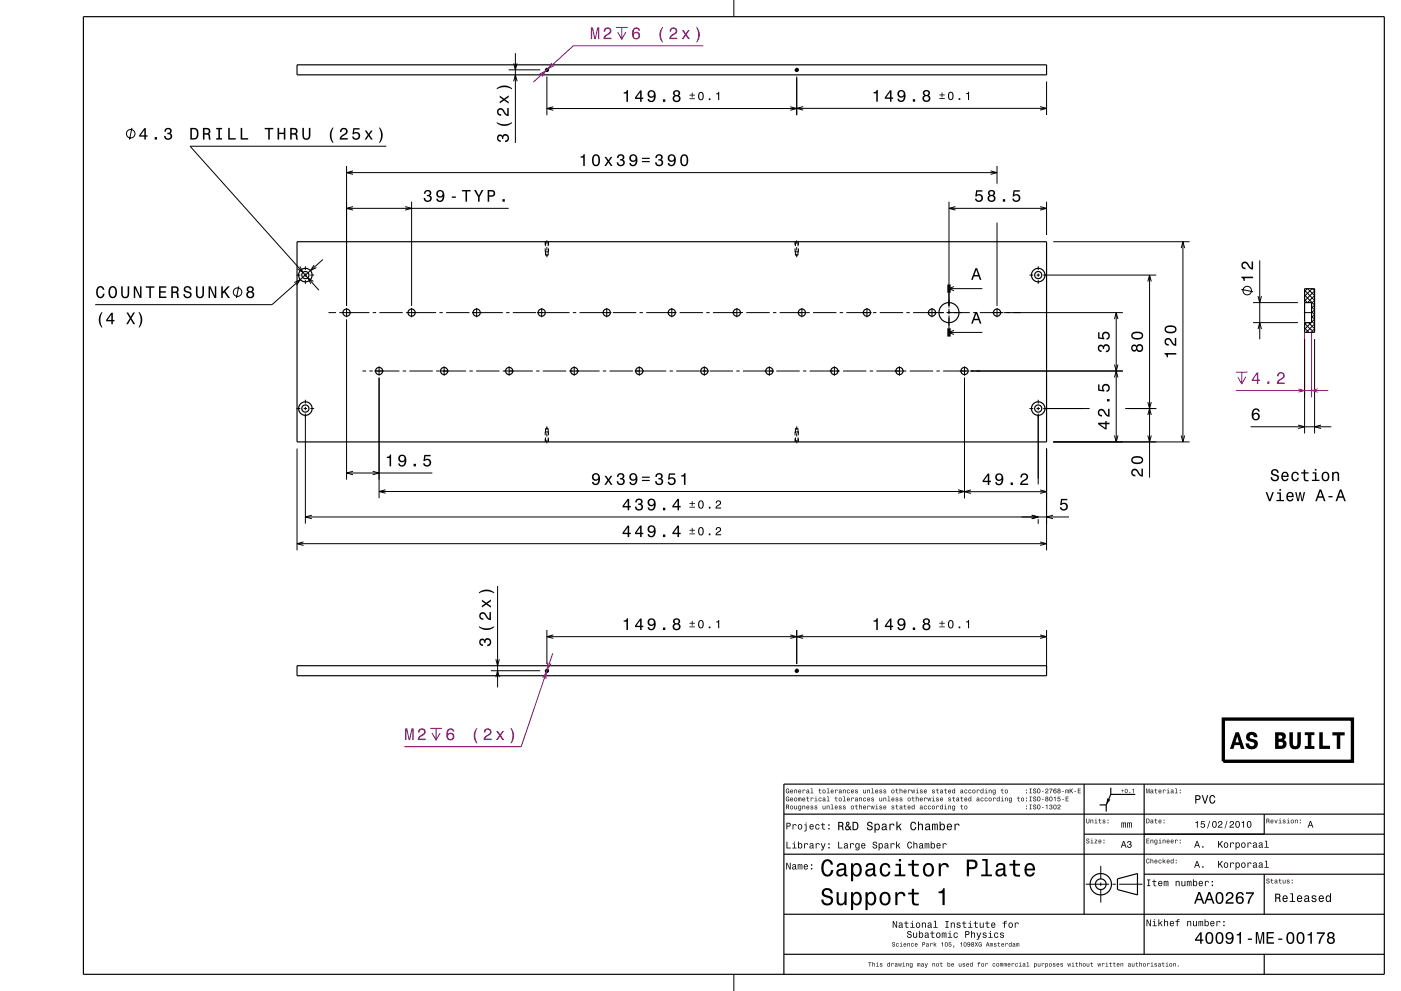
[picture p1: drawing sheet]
<svg xmlns="http://www.w3.org/2000/svg" width="420mm" height="297mm" viewBox="0 0 420 297" stroke-linecap="round" stroke-linejoin="round" font-family="sans-serif">
<g fill="none" stroke="#000" stroke-width=".3">
<path d="M220 0v5M39.5 38.3l-.7 3.5M152.5 20.9h9.4M163.4 20.9h1.1M163.9 20.4a.5 .5 0 0 1 .5 .5 .5 .5 0 0 1-.5 .5 .5 .5 0 0 1-.4-.6M163.9 20.4v1M163.9 22.9v11.6M238.3 20.9h1.1M238.8 20.4a.5 .5 0 0 1 .5 .5 .5 .5 0 0 1-.5 .5 .5 .5 0 0 1-.4-.6M238.8 20.4v1M238.8 22.9v11.6M313.7 24.4v10.1"/>
<path d="M103.9 49.7v42M103.9 51.7h195M105.8 51.2l-1.9 .5 1.9 .6M115.8 43.8h-58.8l38.6 43.2M297 51.2l1.9 .5-1.9 .6M298.9 49.7v5.3M89.9 79.9l.9 1.7-1.6-1.1M91.5 79.8v1.1M94.2 79.4l-1.1 1.7 1.8-.9M96.8 77.8l-15.3 13.5h-53M103.9 62.4h48.6M105.8 61.9l-1.9 .5 1.9 .6"/>
<path d="M121.5 61.9l1.9 .5-1.9 .6M123.4 60.4v31.3M163.4 75.4h1M163.4 72.4v1M163.4 74.4v1M163.4 75.4l.1 .1M163.5 75.6h.1M163.6 76.4h.7M163.6 76.4l.1 .1M163.6 72.4v1.4M163.6 75.1v1.3M163.8 76.6h.3"/>
<path d="M163.9 72v1.1M163.9 74.1v1M163.9 76.1v1M164.3 76.4l-.1 .1M164.3 72.4v1.4M164.3 75.1v1.3M164.4 75.6h-.1M164.4 75.4v.1M164.4 72.4v1M164.4 74.4v1M238.3 75.4h1M238.3 72.4v1"/>
<path d="M238.3 74.4v1M238.3 75.4l.1 .1M238.4 75.6h.1M238.5 76.4h.7M238.5 76.4l.1 .1M238.5 72.4v1.4M238.5 75.1v1.3M238.7 76.6h.3M238.8 72v1.1M238.8 74.1v1M238.8 76.1v1M239.2 76.4l-.1 .1"/>
<path d="M239.2 72.4v1.4M239.2 75.1v1.3M239.3 75.6h-.1M239.3 75.4v.1M239.3 72.4v1M239.3 74.4v1M284.5 60.4v31.8M284.5 62.4h29.2M286.4 61.9l-1.9 .5 1.9 .6M298.9 66.7v25M311.2 79.8v1.1M311.8 61.9l1.9 .5-1.9 .6"/>
<path d="M313.7 60.4v10M315.7 72.4h40.9M354.1 74.4l.5-2 .5 2M354.6 72.4v60M377.7 78v23.7M71.6 85.8l-.7 3.5M88.2 84.7l1.8-.9-1.1 1.7M88.9 82.4h1.1M91 82.4h1M91.5 81.9v1M91.5 83.9v1.2M93 82.4h1.2"/>
<path d="M93.9 84.3l-1.6-1.1 .9 1.8M98.5 93.7h2.2M101.7 93.7h9M103.9 92.3v2.8M103.9 95.7v48.1M111.7 93.7h1M113.7 93.7h7M121.7 93.7h9M123.4 92.3v2.8M131.7 93.7h1M133.7 93.7h7M141.5 93.7h9.2"/>
<path d="M142.9 92.3v2.8M151.7 93.7h1M153.7 93.7h7M161 93.7h9.7M162.4 92.3v2.8M171.7 93.7h1M173.7 93.7h9.6M181.9 92.3v2.8M183.7 93.7h7M191.7 93.7h1M193.7 93.7h9.1M201.4 92.3v2.8"/>
<path d="M203.7 93.7h7M211.7 93.7h1M213.7 93.7h9M220.9 92.3v2.8M223.7 93.7h7M231.7 93.7h1M233.7 93.7h9M240.4 92.3v2.8M243.7 93.7h7M251.7 93.7h1M253.7 93.7h7.6M259.9 92.3v2.8"/>
<path d="M261.7 93.7h1M263.7 93.7h7M271.7 93.7h1M273.7 93.7h9.3M279.4 92.3v2.8M283.7 93.7h7M284.5 92.6v1.6M284.5 94.6v3.8M284.5 99.6h10M284.5 86.5h10M286 99l-1.5 .6 1.5 .6M286 85.9l-1.5 .6 1.5 .6"/>
<path d="M291.7 93.7h1M293.7 93.7h7M298.9 92.3v2.8M300.9 93.7h35.7M308.6 82.4h1.1M310.7 82.4h1M311.2 81.9v1M311.2 83.9v1.2M312.7 82.4h33.9M334.1 95.6l.5-1.9 .5 1.9M334.6 93.7v38.7M344.1 84.4l.5-2 .5 2"/>
<path d="M344.6 82.4v60.7M372.2 86.7l3.5 .7M375.7 96.7h13.4M375.7 90.7h13.4M377.1 98.6l.6-1.9 .5 1.9M377.1 88.8l.6 1.9 .5-1.9M390.9 93.7h2.5M391.1 88.8l2.3-2.3 .7 .7-3 3M391.1 87.4l.9-.9 2.1 2.1-2.1 2.1-.9-.9M391.1 87l3 3-.9 .9M391.1 88.4l3 3-.9 .9M391.1 96.9l2.7 2.7"/>
<path d="M391.1 98.3l1.3 1.3M391.1 99.6h3M391.1 86.5h3M391.7 96.7l-.6 .6M392.3 96.7l1.8 1.8-1.1 1.1M393.1 96.7l-2 2M393.2 91.9l.9 .9-.9 .9M393.2 93.4l.9 .9-.9 .9M393.2 94.8l.9 .9-.9 .9M393.2 96.2l.9 .9-2.5 2.5M91.5 119.8v1.1M108.7 111.2h1"/>
<path d="M110.7 111.2h1M112.2 111.2h7.5M113.6 109.8v2.8M113.6 113.2v36.1M120.7 111.2h1M122.7 111.2h7M130.7 111.2h9M133.1 109.8v2.8M140.7 111.2h1M142.7 111.2h7M150.7 111.2h9M152.6 109.8v2.8"/>
<path d="M160.7 111.2h1M162.7 111.2h7M170.7 111.2h9M172.1 109.8v2.8M180.7 111.2h1M182.7 111.2h7M190.2 111.2h9.5M191.6 109.8v2.8M200.7 111.2h1M202.7 111.2h9.8M211.1 109.8v2.8M212.7 111.2h7"/>
<path d="M220.7 111.2h1M222.7 111.2h9.3M230.6 109.8v2.8M232.7 111.2h7M240.7 111.2h1M242.7 111.2h9M250.1 109.8v2.8M252.7 111.2h7M260.7 111.2h1M262.7 111.2h9M269.6 109.8v2.8M272.7 111.2h7"/>
<path d="M280.7 111.2h1M282.7 111.2h7.8M289.1 109.8v2.8M289.1 113.2v36.2M290.7 111.2h45.9M311.2 119.8v1.1M334.1 109.3l.5 1.9 .5-1.9M334.1 113.1l.5-1.9 .5 1.9M391.1 101.6v28.3M394.1 101.6v28.3M88.9 122.4h1.1M89 134.4v30.5"/>
<path d="M91 122.4h1M91.5 121.9v1M91.5 123.9v33M93 122.4h1.2M163.4 129.4v1M163.4 131.4v1M163.4 129.4h1M163.6 128.4h.7M163.6 128.4v1.4M163.6 131.1v1.3M163.6 129.3l-.2 .1M163.7 128.4h-.1"/>
<path d="M163.8 128.3h.3M163.9 127.8v1M163.9 129.8v1M163.9 131.8v1.1M164.2 128.4h.1M164.3 128.4v1.4M164.3 131.1v1.3M164.3 129.3l.1 .1M164.4 129.4v1M164.4 131.4v1M238.3 129.4v1M238.3 131.4v1"/>
<path d="M238.3 129.4h1M238.4 129.4h-.1M238.5 128.4h.7M238.5 128.4v1.4M238.5 131.1v1.3M238.5 129.3h-.1M238.6 128.4h-.1M238.7 128.3h.3M238.8 127.8v1M238.8 129.8v1M238.8 131.8v1.1M239.1 128.4h.1"/>
<path d="M239.2 128.4v1.4M239.2 131.1v1.3M239.2 129.3l.1 .1M239.3 129.4v1M239.3 131.4v1M308.6 122.4h1.1M310.7 122.4h1M311.2 121.9v1M311.2 123.9v21.3M312.7 122.4h14M313.7 134.4v30.5M315.7 132.4h40.9"/>
<path d="M334.1 130.5l.5 1.9 .5-1.9M337.3 122.4h9.3M344.1 120.5l.5 1.9 .5-1.9M344.1 124.4l.5-2 .5 2M344.1 130.5l.5 1.9 .5-1.9M354.1 130.5l.5 1.9 .5-1.9M91.5 154.9h229M93.5 154.4l-2 .5 2 .6M103.9 141.8h25.7M105.8 141.2l-1.9 .6 1.9 .5M111.7 141.2l1.9 .6-1.9 .5M113.6 147.3h175.5"/>
<path d="M115.6 146.8l-2 .5 2 .5M287.2 146.8l1.9 .5-1.9 .5M289.1 147.4h24.6M291.1 146.8l-2 .6 2 .5M309.3 154.4l1.9 .5-1.9 .6M311.2 155.6v1.3M311.8 146.8l1.9 .6-1.9 .5M315.7 154.4l-2 .5 2 .6M89 162.9h224.7M91 162.4l-2 .5 2 .6M311.8 162.4l1.9 .5-1.9 .6M163.9 188.8v10.2"/>
<path d="M238.8 188.8v10.2M313.7 188.8v11.7M147.2 201h14.7M163.4 201h1.1M163.9 200.5a.5 .5 0 0 1 .5 .5 .5 .5 0 0 1-.5 .5 .5 .5 0 0 1-.4-.6M163.9 200.5v1M238.3 201h1.1M238.8 200.5a.5 .5 0 0 1 .5 .5 .5 .5 0 0 1-.5 .5 .5 .5 0 0 1-.4-.6M238.8 200.5v1M330 259.5v4M325.5 265h7M330 264.5v1"/>
<path d="M330 266.5v4M333.5 265h1M335.5 265h7M220 292v5"/>
<circle cx="39.2" cy="40.1" r="1.28"/>
<circle cx="71.2" cy="87.6" r="1.28"/>
<circle cx="373.9" cy="87.1" r="1.28"/>
</g>
<path d="M391.1 98.3v20.7M393.2 98.7v20.3" fill="none" stroke="#ff0080" stroke-width=".3"/>
<g fill="none" stroke="#000" stroke-width=".35">
<path d="M25 5h390v287h-390zM89 19.4h224.7v3h-224.7zM89 72.4h224.7v60h-224.7zM391.1 86.5v13.1M391.1 90.7h2.1v6h-2.1M394.1 86.5v13.1M89 199.5h224.7v3h-224.7zM325 235v39M333 236.1v2M340.3 238.1h-7.3l-1.4 3.1M343 235v51M415 235h-180v57"/>
<path d="M235 256h180M235 244h180M325 250h90M329.6 241.2h2M331.6 241.2v2M379 244v6M235 274h180M335 263.4l6-1.6v6.4l-6-1.6zM343 262h72M379 262v12M235 286h180M379 286v6"/>
<circle cx="163.9" cy="20.9" r=".39"/>
<circle cx="238.8" cy="20.9" r=".39"/>
<circle cx="91.5" cy="82.4" r="1.08"/>
<circle cx="91.5" cy="82.4" r="2.03"/>
<circle cx="103.9" cy="93.7" r="1.07"/>
<circle cx="123.4" cy="93.7" r="1.08"/>
<circle cx="142.9" cy="93.7" r="1.08"/>
<circle cx="162.4" cy="93.7" r="1.08"/>
<circle cx="181.9" cy="93.7" r="1.08"/>
<circle cx="201.4" cy="93.7" r="1.07"/>
<circle cx="220.9" cy="93.7" r="1.08"/>
<circle cx="240.4" cy="93.7" r="1.07"/>
<circle cx="259.9" cy="93.7" r="1.08"/>
<circle cx="279.4" cy="93.7" r="1.07"/>
<circle cx="284.5" cy="93.7" r="3"/>
<circle cx="298.9" cy="93.7" r="1.08"/>
<circle cx="311.2" cy="82.4" r="1.08"/>
<circle cx="311.2" cy="82.4" r="2.02"/>
<circle cx="113.6" cy="111.2" r="1.07"/>
<circle cx="133.1" cy="111.2" r="1.08"/>
<circle cx="152.6" cy="111.2" r="1.07"/>
<circle cx="172.1" cy="111.2" r="1.08"/>
<circle cx="191.6" cy="111.2" r="1.07"/>
<circle cx="211.1" cy="111.2" r="1.08"/>
<circle cx="230.6" cy="111.2" r="1.08"/>
<circle cx="250.1" cy="111.2" r="1.08"/>
<circle cx="269.6" cy="111.2" r="1.08"/>
<circle cx="289.1" cy="111.2" r="1.08"/>
<circle cx="91.5" cy="122.4" r="1.08"/>
<circle cx="91.5" cy="122.4" r="2.03"/>
<circle cx="311.2" cy="122.4" r="2.02"/>
<circle cx="311.2" cy="122.4" r="1.08"/>
<circle cx="163.9" cy="201" r=".39"/>
<circle cx="238.8" cy="201" r=".39"/>
<circle cx="330" cy="265" r="3.2"/>
<circle cx="330" cy="265" r="1.6"/>
</g>
<path d="M284.5 85.3v2.5M284.5 98.4v2.5" fill="none" stroke="#000" stroke-width="1" stroke-linecap="butt"/>
<g fill="#000">
<path d="M57.1 38.3v3.5h1.1a1.92 1.92 0 0 0 1-3 2.2 2.2 0 0 0-2.1-.5zM57.5 38.7a1.38 1.38 0 0 1 1.6 1.1 1.38 1.38 0 0 1-.9 1.6h-.7zM60.8 38.3v3.5h.5v-1.4h1.1l.3 1.4h.5l-.3-1.5-.3-.2a.97 .97 0 0 0 .4-1.1 .97 .97 0 0 0-1-.7zM61.3 38.8h.6a.6 .6 0 0 1 .7 .6 .6 .6 0 0 1-.8 .5h-.5zM64.8 38.3v.5h.7v2.6h-.7v.4h1.8v-.4h-.7v-2.6h.7v-.5zM68.4 38.3v3.5h2.3v-.4h-1.8v-3.1zM72.2 38.3v3.5h2.2v-.4h-1.8v-3.1zM79.4 38.3v.5h1v3h.5v-3h1v-.5zM83.2 38.3v3.5h.5v-1.6h1.4v1.6h.4v-3.5h-.4v1.5h-1.4v-1.5zM87 38.3v3.5h.5v-1.4h1l.3 1.4h.5l-.2-1.5-.3-.2a.97 .97 0 0 0 .4-1.1 .97 .97 0 0 0-1-.7zM87.5 38.8h.5a.6 .6 0 0 1 .7 .6 .6 .6 0 0 1-.7 .5h-.5zM90.6 38.3v2.2a1.22 1.22 0 0 0 1.3 1.4 1.22 1.22 0 0 0 1.2-1.4v-2.2h-.5v2.2a.77 .77 0 0 1-.7 1 .77 .77 0 0 1-.8-1v-2.2zM99.7 38.2a3.6 3.6 0 0 0 0 4.6h.3a4.3 4.3 0 0 1 0-4.6zM102.2 38.6l-.3 1h.5a.7 .7 0 0 1 .5-.9 .7 .7 0 0 1 .8 .5 .7 .7 0 0 1-.5 .9l-.3 .2a1.63 1.63 0 0 0-1.1 1.5h2.4v-.4h-1.9l.9-.8a1.17 1.17 0 0 0 .9-1.7 1.17 1.17 0 0 0-1.9-.3zM105.9 38.4l-.3 1.9h.5a.8 .8 0 0 1 1.2-.3 .8 .8 0 0 1-.1 1.3 .8 .8 0 0 1-1.2-.4h-.5a1.21 1.21 0 0 0 1.6 1.1 1.21 1.21 0 0 0 .8-1.7 1.21 1.21 0 0 0-1.8-.5l.2-1h1.5v-.4zM109.3 39.1l.9 1.3-.9 1.4h.5l.7-1 .7 1h.6l-1-1.4 .9-1.3h-.5l-.7 1-.6-1zM113.6 38.2a4.3 4.3 0 0 1 0 4.6h.3a3.6 3.6 0 0 0 0-4.6z" fill-rule="evenodd"/>
<path d="M43.3 38.4l-1.6 2.1v.5h1.6v.8h.4v-.8h.5v-.4h-.5v-2.2zM43.3 39v1.6h-1.2zM46.4 41.1v.7h.7v-.7zM49.6 38.6l-.3 .9h.4a.62 .62 0 0 1 .4-.8 .62 .62 0 0 1 .7 .3 .62 .62 0 0 1-.2 .8h-.4v.4a.72 .72 0 0 1 .9 .5 .72 .72 0 0 1-.5 .9 .72 .72 0 0 1-.9-.5l-.1-.4h-.4a1.18 1.18 0 0 0 1.5 1.2 1.18 1.18 0 0 0 .6-1.8l-.2-.1a1.01 1.01 0 0 0 0-1.6 1.01 1.01 0 0 0-1.5 .2z" fill-rule="evenodd"/>
<path d="M127.4 57.2l-.3 .9h.4a.62 .62 0 0 1 .4-.8 .62 .62 0 0 1 .8 .3 .62 .62 0 0 1-.2 .8h-.5v.4a.74 .74 0 0 1 .9 .6 .74 .74 0 0 1-.8 .9 .74 .74 0 0 1-.6-1h-.5a1.18 1.18 0 0 0 1.5 1.2 1.18 1.18 0 0 0 .6-1.8l-.2-.1a1.01 1.01 0 0 0 0-1.6 1.01 1.01 0 0 0-1.5 .2zM131.1 57.2a1.15 1.15 0 0 0 0 1.7 1.15 1.15 0 0 0 1.6 0 1.02 1.02 0 0 1-.8 1.2l-.5-.1-.1-.4h-.5a1.23 1.23 0 0 0 1.5 .9 1.23 1.23 0 0 0 .9-1.5 1.42 1.42 0 0 0-.4-1.7 1.42 1.42 0 0 0-1.7-.1zM131.3 58.1a.74 .74 0 0 1 1.4 0 .74 .74 0 0 1-1.4 0z" fill-rule="evenodd"/>
<path d="M135.4 58.9v.4h1.3v-.4zM138.5 56.9v.5h1.1v3h.4v-3h1.1v-.5zM142.1 56.9l1.2 2.2v1.3h.5v-1.4l1.1-2.1h-.5l-.9 1.7-.8-1.7zM146.2 56.9v3.5h.5v-1.4a1.34 1.34 0 0 0 1.8-1 .93 .93 0 0 0-1.1-1.1zM146.7 57.4h.6a.6 .6 0 0 1 .7 .6 .6 .6 0 0 1-.8 .5h-.5zM150.6 59.7v.7h.7v-.7z" fill-rule="evenodd"/>
<path d="M174 46.9v.3h.9v2.5h.4v-3.5h-.3a.77 .77 0 0 1-1 .7zM177.8 46.7a2.02 2.02 0 0 0 .9 3.1 2.04 2.04 0 0 0 .9-3.1 1.11 1.11 0 0 0-1.8 0zM178.3 46.7h.7a2.37 2.37 0 0 1 0 2.6h-.7a2.38 2.38 0 0 1 0-2.6zM181.2 47l.9 1.3-.9 1.4h.5l.7-1 .7 1h.5l-.9-1.4 .9-1.3h-.5l-.7 1-.7-1zM185.3 46.5l-.3 .9h.4a.62 .62 0 0 1 .3-.8 .62 .62 0 0 1 .8 .3 .62 .62 0 0 1-.2 .8h-.5v.4a.72 .72 0 0 1 1 .5 .72 .72 0 0 1-.5 .9 .72 .72 0 0 1-.9-.5l-.1-.4h-.4a1.18 1.18 0 0 0 1.5 1.2 1.18 1.18 0 0 0 .6-1.8l-.3-.1a1.01 1.01 0 0 0 .1-1.6 1.01 1.01 0 0 0-1.5 .2zM189 46.5a1.15 1.15 0 0 0-.1 1.7 1.15 1.15 0 0 0 1.7 0 1.02 1.02 0 0 1-.8 1.2l-.5-.1-.2-.4h-.4a1.23 1.23 0 0 0 1.4 .9 1.23 1.23 0 0 0 1-1.5 1.42 1.42 0 0 0-.4-1.7 1.42 1.42 0 0 0-1.7-.1zM189.1 47.4a.75 .75 0 0 1 1.5 0 .75 .75 0 0 1-1.5 0zM192.4 48.3v.3h2.4v-.3zM192.4 47.3v.3h2.4v-.3z" fill-rule="evenodd"/>
<path d="M196.8 46.5l-.3 .9h.4a.62 .62 0 0 1 .4-.8 .62 .62 0 0 1 .7 .3 .62 .62 0 0 1-.2 .8h-.4v.4a.74 .74 0 0 1 .9 .6 .74 .74 0 0 1-.8 .9 .74 .74 0 0 1-.6-1h-.5a1.18 1.18 0 0 0 1.5 1.2 1.18 1.18 0 0 0 .6-1.8l-.2-.1a1.01 1.01 0 0 0 0-1.6 1.01 1.01 0 0 0-1.5 .2zM200.5 46.5a1.15 1.15 0 0 0-.1 1.7 1.15 1.15 0 0 0 1.7 0 1.02 1.02 0 0 1-.8 1.2l-.5-.1-.2-.4h-.4a1.23 1.23 0 0 0 1.5 .9 1.23 1.23 0 0 0 .9-1.5 1.42 1.42 0 0 0-.4-1.7 1.42 1.42 0 0 0-1.7-.1zM200.6 47.4a.75 .75 0 0 1 1.5 0 .75 .75 0 0 1-1.5 0zM204.2 46.7a2.02 2.02 0 0 0 .9 3.1 2.03 2.03 0 0 0 .9-3.1 1.11 1.11 0 0 0-1.8 0zM204.8 46.7h.7a2.38 2.38 0 0 1 0 2.6h-.7a2.37 2.37 0 0 1 0-2.6z" fill-rule="evenodd"/>
<path d="M292.6 57l-.2 1.9h.4a.8 .8 0 0 1 1.2-.3 .8 .8 0 0 1-.1 1.3 .8 .8 0 0 1-1.2-.4h-.4a1.21 1.21 0 0 0 1.5 1.1 1.21 1.21 0 0 0 .8-1.7 1.21 1.21 0 0 0-1.8-.5l.2-1h1.5v-.4zM296.5 57.2l-.3 .3a.8 .8 0 0 0 .4 1.1 1.09 1.09 0 0 0-.2 1.6 1.09 1.09 0 0 0 1.7 0 1.09 1.09 0 0 0-.2-1.6 .95 .95 0 0 0 .3-1.4 .95 .95 0 0 0-1.4-.2zM296.5 59.5a.75 .75 0 0 1 1.5 0 .75 .75 0 0 1-1.5 0zM296.6 57.9a.6 .6 0 0 1 1.2 0 .6 .6 0 0 1-1.2 0zM300.6 59.7v.7h.7v-.7zM303.9 57l-.3 1.9h.4a.8 .8 0 0 1 1.2-.3 .8 .8 0 0 1-.1 1.3 .8 .8 0 0 1-1.2-.4h-.4a1.21 1.21 0 0 0 1.5 1.1 1.21 1.21 0 0 0 .8-1.7 1.21 1.21 0 0 0-1.8-.5l.2-1h1.5v-.4z" fill-rule="evenodd"/>
<path d="M30.4 93.6a3.6 3.6 0 0 0 0 4.5h.3a4.3 4.3 0 0 1 0-4.5zM33.4 93.7l-1.6 2.1v.5h1.6v.9h.4v-.9h.5v-.4h-.5v-2.2zM33.4 94.3v1.6h-1.1zM37.9 93.7l1 1.7-1.1 1.8h.6l.8-1.5 .8 1.5h.5l-1.1-1.8 1.1-1.7h-.6l-.7 1.3-.8-1.3zM41.5 93.6a4.3 4.3 0 0 1 0 4.5h.3a3.6 3.6 0 0 0 0-4.5z" fill-rule="evenodd"/>
<path d="M29.2 86.2a2.03 2.03 0 0 0 .9 3.2 1.32 1.32 0 0 0 1.3-1.4h-.5a.82 .82 0 0 1-1.1 .9 1.83 1.83 0 0 1 .3-2.8l.5 .2 .2 .6h.5a1.19 1.19 0 0 0-.8-1.1 1.19 1.19 0 0 0-1.3 .4zM32.8 86.2a2.03 2.03 0 0 0 1 3.2 2.03 2.03 0 0 0 .9-3.2 1.17 1.17 0 0 0-1.9 0zM33.5 86.2l.3-.1a1.65 1.65 0 0 1 0 2.9 1.69 1.69 0 0 1-.3-2.8zM36.3 85.8v2.2a1.22 1.22 0 0 0 1.2 1.4 1.22 1.22 0 0 0 1.2-1.4v-2.2h-.4v2.2a.77 .77 0 0 1-.8 1 .77 .77 0 0 1-.7-1v-2.2zM40.1 85.8v3.5h.4v-2.9l1.4 2.9h.5v-3.5h-.4v2.9l-1.3-2.9zM43.7 85.8v.4h1.1v3.1h.4v-3.1h1.1v-.4zM47.7 85.8v3.5h2.2v-.4h-1.8v-1.2h1.6v-.4h-1.6v-1.1h1.8v-.4zM51.4 85.8v3.5h.4v-1.5l1.1 .1 .3 1.4h.5l-.3-1.5-.3-.2a.97 .97 0 0 0 .4-1.1 .97 .97 0 0 0-1-.7zM51.8 86.2h.6a.6 .6 0 0 1 .7 .6 .6 .6 0 0 1-.7 .6h-.6zM55.4 86a1.09 1.09 0 0 0-.2 1.3 1.09 1.09 0 0 0 1.2 .5 .64 .64 0 0 1 .5 .9 .64 .64 0 0 1-1 .2l-.5-.8h-.4a1.21 1.21 0 0 0 1.4 1.3 1.21 1.21 0 0 0 .8-1.8l-.8-.3a.71 .71 0 0 1-.9-.6 .7 .7 0 0 1 .8-.6 .7 .7 0 0 1 .6 .7h.5a1.19 1.19 0 0 0-.8-1 1.19 1.19 0 0 0-1.2 .2zM58.7 85.8v2.2a1.22 1.22 0 0 0 1.2 1.4 1.22 1.22 0 0 0 1.3-1.4v-2.2h-.5v2.2a.77 .77 0 0 1-.8 1 .77 .77 0 0 1-.7-1v-2.2zM62.5 85.8v3.5h.4v-2.9l1.4 2.9h.5v-3.5h-.4v2.9l-1.3-2.9zM66.3 85.8v3.5h.5v-1.2l.4-.5 1.2 1.7h.5l-1.4-2 1.4-1.5h-.6l-1.5 1.6v-1.6z" fill-rule="evenodd"/>
<path d="M74.2 86l-.2 .3a.8 .8 0 0 0 .4 1.1 1.09 1.09 0 0 0-.2 1.6 1.09 1.09 0 0 0 1.6 0 1.09 1.09 0 0 0-.2-1.6 .95 .95 0 0 0 .3-1.3 .95 .95 0 0 0-1.3-.3zM74.3 88.3a.71 .71 0 0 1 1.4 0 .71 .71 0 0 1-1.4 0zM74.4 86.8a.6 .6 0 0 1 1.2 0 .6 .6 0 0 1-1.2 0z" fill-rule="evenodd"/>
<path d="M292.4 93.5l-1.3 3.5h.5l.4-1h1.4l.3 1h.5l-1.3-3.5zM292.7 94l.5 1.5h-1.1z" fill-rule="evenodd"/>
<path d="M292.4 80.4l-1.3 3.5h.5l.4-1.1h1.4l.3 1.1h.5l-1.3-3.5zM292.7 80.9l.5 1.5h-1.1z" fill-rule="evenodd"/>
<path d="M372.1 82.9v.4a.77 .77 0 0 1 .7 .9h.4v-.8h2.5v-.5zM372.4 78.7a1.2 1.2 0 0 0-.2 1.3 1.2 1.2 0 0 0 1.2 .7v-.5a.7 .7 0 0 1-.8-.5 .7 .7 0 0 1 .5-.8 .7 .7 0 0 1 .8 .5l.2 .3a1.63 1.63 0 0 0 1.6 1.1v-2.4h-.5v1.9l-.4-.3-.7-1.2a1.1 1.1 0 0 0-1.7-.1z" fill-rule="evenodd"/>
<path d="M329.4 103.6a1.17 1.17 0 0 0-.2 1.2 1.17 1.17 0 0 0 1.1 .7v-.4a.62 .62 0 0 1-.8-.4 .62 .62 0 0 1 .3-.8 .62 .62 0 0 1 .8 .2v.5h.4a.72 .72 0 0 1 .4-.9 .72 .72 0 0 1 1 .5 .72 .72 0 0 1-.5 .9h-.4v.5a1.18 1.18 0 0 0 1.2-1.5 1.18 1.18 0 0 0-1.8-.6l-.1 .2a.86 .86 0 0 0-1.4-.1zM329.2 99.6v1.8l1.9 .3v-.4a.8 .8 0 0 1-.3-1.2 .8 .8 0 0 1 1.3 .1 .8 .8 0 0 1-.4 1.2v.4a1.21 1.21 0 0 0 1.1-1.5 1.21 1.21 0 0 0-1.7-.8 1.21 1.21 0 0 0-.5 1.8l-1-.2v-1.5z" fill-rule="evenodd"/>
<path d="M339.4 103.5a1 1 0 0 0-.2 1.5 1 1 0 0 0 1.5-.1 1.09 1.09 0 0 0 1.7 .2 1.09 1.09 0 0 0 0-1.6 1.09 1.09 0 0 0-1.7 .2l-.4-.4zM340.9 104.3a.75 .75 0 0 1 1.5 0 .75 .75 0 0 1-1.5 0zM339.5 104.3a.6 .6 0 0 1 1.2 0 .6 .6 0 0 1-1.2 0zM339.6 99.7a1.13 1.13 0 0 0-.5 1.2 1.13 1.13 0 0 0 1 .8 1.9 1.9 0 0 0 2.6-1.1 2.03 2.03 0 0 0-3.1-.9zM339.6 100.2a2.37 2.37 0 0 1 2.6 0v.7a2.38 2.38 0 0 1-2.6 0z" fill-rule="evenodd"/>
<path d="M349.1 105.8v.4a.77 .77 0 0 1 .7 .9h.3v-.8h2.5v-.5zM349.4 101.6a1.2 1.2 0 0 0-.2 1.3 1.2 1.2 0 0 0 1.2 .7v-.5a.7 .7 0 0 1-.9-.5 .7 .7 0 0 1 .5-.8 .7 .7 0 0 1 .9 .5l.2 .3a1.63 1.63 0 0 0 1.5 1.1v-2.4h-.4v1.9l-.4-.3-.8-1.2a1.1 1.1 0 0 0-1.6-.1zM349.6 97.8a1.13 1.13 0 0 0-.5 1.2 1.13 1.13 0 0 0 1 .8 1.9 1.9 0 0 0 2.6-1.1 2.03 2.03 0 0 0-3.1-.9zM349.6 98.4a2.38 2.38 0 0 1 2.6 0v.6a2.37 2.37 0 0 1-2.6 0z" fill-rule="evenodd"/>
<path d="M116 136.9v.4h.8v2.5h.4v-3.6h-.3a.77 .77 0 0 1-.9 .7zM119.7 136.6a1.15 1.15 0 0 0 0 1.6 1.15 1.15 0 0 0 1.6 0 1.02 1.02 0 0 1-.8 1.2l-.5-.1-.1-.4h-.5a1.23 1.23 0 0 0 1.5 .9 1.23 1.23 0 0 0 .9-1.5 1.42 1.42 0 0 0-.3-1.7 1.42 1.42 0 0 0-1.8 0zM119.9 137.4a.74 .74 0 0 1 1.4 0 .74 .74 0 0 1-1.4 0zM124 139v.8h.7v-.8zM127.2 136.3l-.3 1.9h.4a.8 .8 0 0 1 1.3-.2 .8 .8 0 0 1-.1 1.2 .8 .8 0 0 1-1.2-.4h-.5a1.21 1.21 0 0 0 1.5 1.1 1.21 1.21 0 0 0 .9-1.6 1.21 1.21 0 0 0-1.8-.6l.2-1h1.5v-.4z" fill-rule="evenodd"/>
<path d="M329.2 126.7v.4l2.1 1.6h.5v-1.6h.8v-.4h-.8v-.5h-.4v.5zM329.8 127.1h1.6v1.2zM329.4 122.8a1.2 1.2 0 0 0-.2 1.4 1.2 1.2 0 0 0 1.2 .6v-.4a.7 .7 0 0 1-.9-.5 .7 .7 0 0 1 .5-.9 .7 .7 0 0 1 .9 .5l.2 .3a1.63 1.63 0 0 0 1.5 1.1v-2.4h-.4v1.9l-.4-.3-.8-1.2a1.1 1.1 0 0 0-1.6-.1zM331.9 119.6v.7h.7v-.7zM329.2 115.2v1.9l1.9 .3v-.4a.8 .8 0 0 1-.3-1.3 .8 .8 0 0 1 1.3 .1 .8 .8 0 0 1-.4 1.2v.5a1.21 1.21 0 0 0 1.1-1.5 1.21 1.21 0 0 0-1.7-.9 1.21 1.21 0 0 0-.5 1.8l-1-.2v-1.5z" fill-rule="evenodd"/>
<path d="M177.8 142.1a1.15 1.15 0 0 0-.1 1.7 1.15 1.15 0 0 0 1.7-.1 1.02 1.02 0 0 1-.8 1.3l-.5-.2-.2-.4h-.4a1.23 1.23 0 0 0 1.4 .9 1.23 1.23 0 0 0 1-1.4 1.41 1.41 0 0 0-.4-1.7 1.41 1.41 0 0 0-1.7-.1zM177.9 142.9a.75 .75 0 0 1 1.5 0 .75 .75 0 0 1-1.5 0zM181.2 142.6l.9 1.3-.9 1.4h.5l.7-1.1 .7 1.1h.5l-.9-1.4 .9-1.3h-.5l-.7 1-.7-1zM185.3 142.1l-.3 .8h.4a.62 .62 0 0 1 .3-.7 .62 .62 0 0 1 .8 .2 .62 .62 0 0 1-.2 .9h-.5v.4a.72 .72 0 0 1 1 .4 .72 .72 0 0 1-.5 .9 .72 .72 0 0 1-.9-.5l-.1-.3h-.4a1.18 1.18 0 0 0 1.5 1.2 1.18 1.18 0 0 0 .6-1.8l-.3-.2a1.01 1.01 0 0 0 .1-1.5 1.01 1.01 0 0 0-1.5 .2zM189 142.1a1.15 1.15 0 0 0-.1 1.7 1.15 1.15 0 0 0 1.7-.1 1.02 1.02 0 0 1-.8 1.3l-.5-.2-.2-.4h-.4a1.23 1.23 0 0 0 1.4 .9 1.23 1.23 0 0 0 1-1.4 1.42 1.42 0 0 0-.4-1.7 1.42 1.42 0 0 0-1.7-.1zM189.1 142.9a.75 .75 0 0 1 1.5 0 .75 .75 0 0 1-1.5 0zM192.4 143.8v.4h2.4v-.4zM192.4 142.9v.3h2.4v-.3z" fill-rule="evenodd"/>
<path d="M188.2 149.5l-1.6 2.1v.5h1.6v.8h.4v-.8h.5v-.4h-.5v-2.2zM188.2 150.1v1.6h-1.2zM190.7 149.7l-.3 .9h.5a.62 .62 0 0 1 .3-.8 .62 .62 0 0 1 .8 .3 .62 .62 0 0 1-.2 .8h-.5v.4a.74 .74 0 0 1 1 .6 .74 .74 0 0 1-.8 .9 .74 .74 0 0 1-.7-1h-.4a1.18 1.18 0 0 0 1.5 1.2 1.18 1.18 0 0 0 .6-1.8l-.3-.1a1.01 1.01 0 0 0 .1-1.6 1.01 1.01 0 0 0-1.6 .2zM194.4 149.7a1.15 1.15 0 0 0 0 1.7 1.15 1.15 0 0 0 1.7 0 1.03 1.03 0 0 1-.9 1.2l-.4-.1-.2-.4h-.5a1.23 1.23 0 0 0 1.5 .9 1.23 1.23 0 0 0 1-1.5 1.42 1.42 0 0 0-.4-1.7 1.42 1.42 0 0 0-1.8-.1zM194.6 150.6a.75 .75 0 0 1 1.5 0 .75 .75 0 0 1-1.5 0zM198.7 152.2v.7h.7v-.7zM203.1 149.5l-1.5 2.1v.5h1.5v.8h.5v-.8h.5v-.4h-.5v-2.2zM203.1 150.1v1.6h-1.1z" fill-rule="evenodd"/>
<path d="M196.8 142.1l-.3 .8h.4a.62 .62 0 0 1 .4-.7 .62 .62 0 0 1 .7 .2 .62 .62 0 0 1-.2 .9h-.4v.4a.74 .74 0 0 1 .9 .6 .74 .74 0 0 1-.8 .8 .74 .74 0 0 1-.6-.9h-.5a1.18 1.18 0 0 0 1.5 1.2 1.18 1.18 0 0 0 .6-1.8l-.2-.2a1.01 1.01 0 0 0 0-1.5 1.01 1.01 0 0 0-1.5 .2zM200.5 141.9l-.3 1.8h.4a.8 .8 0 0 1 1.3-.2 .8 .8 0 0 1-.1 1.3 .8 .8 0 0 1-1.2-.4h-.5a1.21 1.21 0 0 0 1.5 1 1.21 1.21 0 0 0 .9-1.6 1.21 1.21 0 0 0-1.8-.6l.2-.9h1.5v-.4zM204.2 142.5v.3h.8v2.5h.5v-3.5h-.3a.77 .77 0 0 1-1 .7z" fill-rule="evenodd"/>
<path d="M206.7 151.9v.2h1.6v-.2zM206.7 150.8v.2h.7v.6h.2v-.6h.7v-.2h-.7v-.6h-.2v.6zM209.5 150.3l-.2 .4a1.33 1.33 0 0 0 .8 1.8 1.37 1.37 0 0 0 .9-1.3 1.37 1.37 0 0 0-.9-1.3zM209.9 150.3l.2-.1a1.19 1.19 0 0 1 0 2l-.5-.6v-.8zM212.5 151.9v.5h.5v-.5zM214.8 150.2l-.2 .6h.3a.49 .49 0 0 1 .3-.6 .49 .49 0 0 1 .6 .4 .49 .49 0 0 1-.3 .6l-.8 .6-.2 .6h1.7v-.3h-1.4l.1-.2a1.48 1.48 0 0 0 1.2-1.5 .85 .85 0 0 0-1.3-.2z" fill-rule="evenodd"/>
<path d="M206.7 159.9v.2h1.6v-.2zM206.7 158.8v.2h.7v.6h.2v-.6h.7v-.2h-.7v-.6h-.2v.6zM209.5 158.3l-.2 .4a1.33 1.33 0 0 0 .8 1.8 1.38 1.38 0 0 0 .9-1.3 1.38 1.38 0 0 0-.9-1.3zM209.9 158.3l.2-.1a1.2 1.2 0 0 1 0 2l-.5-.5v-.9zM212.5 159.9v.5h.5v-.5zM214.8 158.2l-.2 .6h.3a.49 .49 0 0 1 .3-.6 .49 .49 0 0 1 .6 .4 .49 .49 0 0 1-.3 .6l-.8 .6-.2 .6h1.7v-.3h-1.4l.1-.2a1.49 1.49 0 0 0 1.2-1.5 .85 .85 0 0 0-1.3-.2z" fill-rule="evenodd"/>
<path d="M296.1 141.9l-1.5 2.1v.5h1.5v.9h.5v-.9h.5v-.4h-.5v-2.2zM296.1 142.5v1.6h-1.1zM298.7 142.2a1.15 1.15 0 0 0-.1 1.6 1.15 1.15 0 0 0 1.7 0 1.02 1.02 0 0 1-.8 1.2l-.5-.1-.2-.4h-.4a1.23 1.23 0 0 0 1.4 .9 1.23 1.23 0 0 0 1-1.5 1.42 1.42 0 0 0-.4-1.7 1.42 1.42 0 0 0-1.7 0zM298.8 143a.75 .75 0 0 1 1.5 0 .75 .75 0 0 1-1.5 0zM303 144.6v.8h.7v-.8zM306.2 142.2l-.3 .9h.5a.71 .71 0 0 1 .5-.8 .71 .71 0 0 1 .8 .5 .71 .71 0 0 1-.5 .8l-.3 .2a1.63 1.63 0 0 0-1.1 1.6h2.4v-.5h-1.9l.9-.8a1.17 1.17 0 0 0 .9-1.6 1.17 1.17 0 0 0-1.9-.3z" fill-rule="evenodd"/>
<path d="M318.1 149.5h1.9v.4h-1.6l-.1 1a1.21 1.21 0 0 1 1.7 .5 1.21 1.21 0 0 1-.8 1.7 1.21 1.21 0 0 1-1.5-1.1h.5a.8 .8 0 0 0 1.2 .4 .8 .8 0 0 0 .1-1.3 .8 .8 0 0 0-1.3 .3h-.4z" fill-rule="evenodd"/>
<path d="M339.4 140.8a1.2 1.2 0 0 0-.2 1.3 1.2 1.2 0 0 0 1.2 .7v-.5a.71 .71 0 0 1-.9-.5 .71 .71 0 0 1 .5-.9 .71 .71 0 0 1 .9 .5l.2 .3a1.62 1.62 0 0 0 1.5 1.2v-2.5h-.4v1.9l-.4-.2-.8-1.2a1.11 1.11 0 0 0-1.6-.1zM339.6 137a1.13 1.13 0 0 0-.5 1.2 1.13 1.13 0 0 0 1 .8 1.9 1.9 0 0 0 2.6-1.1 2.03 2.03 0 0 0-3.1-.9zM339.6 137.6a2.37 2.37 0 0 1 2.6 0v.6a2.38 2.38 0 0 1-2.6 0z" fill-rule="evenodd"/>
<path d="M188.2 157.5l-1.6 2.1v.5h1.6v.8h.4v-.8h.5v-.4h-.5v-2.2zM188.2 158.1v1.6h-1.2zM191.9 157.5l-1.5 2.1v.5h1.5v.8h.5v-.8h.5v-.4h-.5v-2.2zM191.9 158.1v1.6h-1.1zM194.4 157.8a1.15 1.15 0 0 0 0 1.6 1.15 1.15 0 0 0 1.7 0 1.02 1.02 0 0 1-.9 1.2l-.4-.1-.2-.4h-.5a1.23 1.23 0 0 0 1.5 .9 1.23 1.23 0 0 0 1-1.5 1.42 1.42 0 0 0-.4-1.7 1.42 1.42 0 0 0-1.8 0zM194.6 158.6a.75 .75 0 0 1 1.5 0 .75 .75 0 0 1-1.5 0zM198.7 160.2v.7h.7v-.7zM203.1 157.5l-1.5 2.1v.5h1.5v.8h.5v-.8h.5v-.4h-.5v-2.2zM203.1 158.1v1.6h-1.1z" fill-rule="evenodd"/>
<path d="M235.7 236.5a.67 .67 0 0 0-.2 .9 .67 .67 0 0 0 .9 .3h.2v-.7h-.5v.2h.3l-.2 .4a.49 .49 0 0 1-.5-.6 .49 .49 0 0 1 .7-.4l.2 .2-.3-.5zM237 236.8a.54 .54 0 0 0-.1 .8 .54 .54 0 0 0 .8 0l.1-.2a.37 .37 0 0 1-.5 .2 .37 .37 0 0 1-.2-.3l.7-.1-.3-.5zM237.1 236.9l.3-.1 .2 .3h-.5zM238.1 236.7v1h.2v-.6a.25 .25 0 0 1 .2-.3 .25 .25 0 0 1 .3 .3v.6h.2v-.7a.36 .36 0 0 0-.3-.4 .36 .36 0 0 0-.4 .2zM239.4 236.8a.53 .53 0 0 0-.1 .8 .53 .53 0 0 0 .8 0l.1-.2a.37 .37 0 0 1-.4 .2 .37 .37 0 0 1-.3-.3l.7-.1-.3-.5zM239.6 236.9l.3-.1 .1 .3h-.5zM240.6 236.7v1h.2l.1-.8 .6 .1a.36 .36 0 0 0-.3-.4 .36 .36 0 0 0-.4 .2zM241.9 236.7l-.1 .3 .5-.2 .1 .3a.39 .39 0 0 0-.6 .1 .39 .39 0 0 0 .3 .6l.3-.2 .3 .1-.1-.8-.3-.3zM241.9 237.4a.25 .25 0 0 1 .5 0 .25 .25 0 0 1-.5 0zM243 236.3l.3 .1v1.2l-.3 .1h.9l-.4-.1v-1.3zM245.6 236.4v.3l-.3 .1h.3l.1 .9 .5 .1-.4-.4v-.6l.4-.1h-.4v-.3zM246.6 237.2a.53 .53 0 0 0 1 0 .53 .53 0 0 0-1 0zM246.8 236.9l.1-.1a.37 .37 0 0 1 .4 .4 .37 .37 0 0 1-.5 .3zM247.9 236.3l.3 .1v1.2l-.4 .1h.9l-.3-.1v-1.3zM249.1 236.8a.53 .53 0 0 0 0 .8 .53 .53 0 0 0 .7 0l.1-.2a.37 .37 0 0 1-.4 .2 .37 .37 0 0 1-.3-.3l.7-.1-.2-.5zM249.3 236.9l.3-.1 .1 .3h-.5zM250.3 236.7v1h.2l.1-.8 .6 .1a.36 .36 0 0 0-.3-.4 .36 .36 0 0 0-.4 .2zM251.6 236.7l-.1 .3 .5-.2 .1 .3a.39 .39 0 0 0-.6 .1 .39 .39 0 0 0 .3 .6l.3-.2 .3 .1-.1-.8-.2-.3zM251.6 237.4a.25 .25 0 0 1 .5 0 .25 .25 0 0 1-.5 0zM252.7 236.7v1h.2v-.6a.25 .25 0 0 1 .2-.3 .25 .25 0 0 1 .3 .3v.6h.1v-.7a.36 .36 0 0 0-.2-.4 .36 .36 0 0 0-.4 .2zM254 236.8a.53 .53 0 0 0-.1 .8 .53 .53 0 0 0 .8-.1l-.1-.1a.3 .3 0 0 1-.4 0 .3 .3 0 0 1-.1-.4 .3 .3 0 0 1 .5 0h.2l-.3-.3zM255.2 236.8a.53 .53 0 0 0-.1 .8 .53 .53 0 0 0 .8 0l.1-.2a.37 .37 0 0 1-.4 .2 .37 .37 0 0 1-.3-.3l.7-.1-.3-.5zM255.4 236.9l.3-.1 .1 .3h-.5zM256.4 236.7v.4l.6 .3-.2 .2-.5-.2a.39 .39 0 0 0 .6 .4 .39 .39 0 0 0 .1-.6l-.5-.3 .2-.1 .5 .1-.2-.2zM258.8 236.7v.7a.35 .35 0 0 0 .2 .4 .35 .35 0 0 0 .4-.2l.2 .1v-1h-.2v.7l-.3 .2-.2-.1v-.8zM260 236.7v1h.2v-.6a.25 .25 0 0 1 .2-.3 .25 .25 0 0 1 .2 .3v.6h.2v-.7a.35 .35 0 0 0-.2-.4 .35 .35 0 0 0-.5 .2zM261.3 236.3l.2 .1v1.2l-.3 .1h.9l-.4-.1v-1.3zM262.5 236.8a.54 .54 0 0 0-.1 .8 .54 .54 0 0 0 .8 0l.1-.2a.37 .37 0 0 1-.5 .2 .37 .37 0 0 1-.2-.3l.7-.1-.3-.5zM262.6 236.9l.3-.1 .2 .3h-.5zM263.7 236.7v.4l.6 .3-.3 .2-.4-.2a.39 .39 0 0 0 .5 .4 .39 .39 0 0 0 .2-.6l-.5-.3 .2-.1 .4 .1-.1-.2zM265 236.7l-.1 .4 .6 .3-.2 .2-.5-.2a.39 .39 0 0 0 .6 .4 .39 .39 0 0 0 .1-.6l-.5-.3 .2-.1 .5 .1-.2-.2zM267.2 237.2a.55 .55 0 0 0 1.1 0 .55 .55 0 0 0-1.1 0zM267.5 236.9l.1-.1a.37 .37 0 0 1 .4 .4 .37 .37 0 0 1-.5 .3zM268.7 236.4v.3l-.3 .1h.3l.1 .9 .5 .1-.4-.4v-.6l.4-.1h-.4v-.3zM269.7 236.3v1.4h.2v-.6a.25 .25 0 0 1 .2-.3 .25 .25 0 0 1 .3 .3v.6h.1v-.7a.35 .35 0 0 0-.2-.4 .35 .35 0 0 0-.4 .2v-.5zM271 236.8a.53 .53 0 0 0-.1 .8 .53 .53 0 0 0 .8 0l.1-.2a.37 .37 0 0 1-.5 .2 .37 .37 0 0 1-.2-.3l.7-.1-.3-.5zM271.1 236.9l.3-.1 .2 .3h-.5zM272.2 236.7v1h.2v-.8l.6 .1a.36 .36 0 0 0-.2-.4 .36 .36 0 0 0-.4 .2zM273.2 236.7l.2 1h.2l.2-.9 .1 .9h.2l.3-1h-.2l-.2 .9-.2-.9h-.1l-.2 .9-.2-.9zM274.6 236.7l.3 .1v.8l-.3 .1h.9l-.4-.1v-.9zM274.9 236.3l.2 .2zM275.9 236.7v.4l.5 .3-.2 .2-.4-.2a.39 .39 0 0 0 .5 .4 .39 .39 0 0 0 .1-.6l-.4-.3 .2-.1 .4 .1-.1-.2zM277.1 236.8a.54 .54 0 0 0-.1 .8 .54 .54 0 0 0 .8 0v-.2a.37 .37 0 0 1-.4 .2 .37 .37 0 0 1-.3-.3l.7-.1-.2-.5zM277.2 236.9l.3-.1 .2 .3h-.6zM279.5 236.7v.4l.6 .3-.3 .2-.4-.2a.39 .39 0 0 0 .5 .4 .39 .39 0 0 0 .2-.6l-.5-.3 .2-.1 .4 .1-.1-.2zM280.9 236.4v.3l-.3 .1h.3v.9l.5 .1-.4-.4v-.6l.4-.1h-.4v-.3zM282 236.7l-.2 .3 .5-.2 .1 .3a.39 .39 0 0 0-.6 .1 .39 .39 0 0 0 .3 .6l.6-.2-.2-.9zM282 237.4a.25 .25 0 0 1 .5 0 .25 .25 0 0 1-.5 0zM283.3 236.4v.3l-.3 .1h.3l.1 .9 .5 .1-.4-.4v-.6l.4-.1h-.4v-.3zM284.4 236.8a.53 .53 0 0 0-.1 .8 .53 .53 0 0 0 .8 0v-.2a.37 .37 0 0 1-.4 .2 .37 .37 0 0 1-.3-.3l.7-.1-.2-.5zM284.5 236.9l.3-.1 .1 .3h-.5zM285.5 236.8a.51 .51 0 0 0-.1 .7 .51 .51 0 0 0 .7 .1l.2 .1v-1.4h-.2v.5l-.3-.2zM285.7 236.9l.1-.1a.36 .36 0 0 1 .3 .4 .36 .36 0 0 1-.4 .3zM288 236.7l-.1 .3 .5-.2 .1 .3a.39 .39 0 0 0-.6 .1 .39 .39 0 0 0 .3 .6l.6-.2-.2-.9zM288.1 237.4a.24 .24 0 0 1 .4 0 .24 .24 0 0 1-.4 0zM289.2 236.8a.53 .53 0 0 0-.1 .8 .53 .53 0 0 0 .9-.1l-.2-.1a.3 .3 0 0 1-.4 0 .3 .3 0 0 1 0-.4 .3 .3 0 0 1 .4 0h.2l-.3-.3zM290.4 236.8a.53 .53 0 0 0 0 .8 .53 .53 0 0 0 .8-.1l-.2-.1a.3 .3 0 0 1-.4 0 .3 .3 0 0 1 0-.4 .3 .3 0 0 1 .4 0h.2l-.3-.3zM291.5 237.2a.55 .55 0 0 0 1.1 0 .55 .55 0 0 0-1.1 0zM291.8 236.9v-.1a.37 .37 0 0 1 .5 .4 .37 .37 0 0 1-.5 .3zM292.8 236.7v1h.2l.1-.8 .6 .1a.36 .36 0 0 0-.3-.4 .36 .36 0 0 0-.4 .2zM294 236.8a.51 .51 0 0 0-.1 .7 .51 .51 0 0 0 .7 .1l.2 .1v-1.4h-.1v.5l-.4-.2zM294.2 236.9l.1-.1a.36 .36 0 0 1 .3 .4 .36 .36 0 0 1-.4 .3zM295.3 236.7l.3 .1v.8l-.4 .1h.9l-.4-.1v-.9zM295.6 236.3l.1 .2zM296.4 236.7v1h.2v-.6a.25 .25 0 0 1 .2-.3 .25 .25 0 0 1 .3 .3v.6h.2v-.7a.35 .35 0 0 0-.3-.4 .35 .35 0 0 0-.4 .2zM297.7 236.8a.51 .51 0 0 0-.1 .7 .51 .51 0 0 0 .7 .1 .38 .38 0 0 1-.2 .4 .38 .38 0 0 1-.5-.2 .44 .44 0 0 0 .5 .4 .44 .44 0 0 0 .4-.5v-1zM297.8 236.9l.1-.1a.36 .36 0 0 1 .4 .4 .36 .36 0 0 1-.5 .3zM300.3 236.4v.3l-.3 .1h.3l.1 .9 .5 .1-.4-.4v-.6l.4-.1h-.4v-.3zM301.2 237.2a.55 .55 0 0 0 1.1 0 .55 .55 0 0 0-1.1 0zM301.5 236.9l.1-.1a.37 .37 0 0 1 .4 .4 .37 .37 0 0 1-.5 .3zM307.6 237.4v.3h.3v-.3zM307.6 236.7v.3h.3v-.3zM308.6 236.3l.3 .2v1.1l-.3 .1h.7l-.2-.1v-1.1l.2-.2zM309.8 236.4a.56 .56 0 0 0 .1 .7 .56 .56 0 0 0 .6 .2 .31 .31 0 0 1-.3 .3 .31 .31 0 0 1-.3-.3h-.2a.5 .5 0 0 0 .5 .5 .5 .5 0 0 0 .5-.6 .5 .5 0 0 0-.7-.3 .26 .26 0 0 1 .2-.4 .26 .26 0 0 1 .3 .3l.1-.2-.2-.3zM311 236.5a.66 .66 0 0 0-.1 .9 .66 .66 0 0 0 .9 .2 .66 .66 0 0 0 .1-.9 .66 .66 0 0 0-.9-.2zM311.3 236.5a.54 .54 0 0 1 .4 .5 .54 .54 0 0 1-.4 .6l-.2-.6zM312.4 237.1v.2h.5v-.2zM313.5 236.5l-.1 .3h.2a.3 .3 0 0 1 .3-.3 .3 .3 0 0 1 .3 .4 .3 .3 0 0 1-.4 .2l-.5 .6h1v-.1h-.8l.2-.2a.52 .52 0 0 0 .6-.5 .52 .52 0 0 0-.7-.5zM314.6 236.4v.2h.7l-.5 .8v.3h.2l.5-1.3zM316 236.4a.64 .64 0 0 0-.2 1 .64 .64 0 0 0 .9 .1l-.1-.5h-.6v-.2a.41 .41 0 0 1 .4-.3 .41 .41 0 0 1 .3 .2l-.2-.3zM316 237.3a.3 .3 0 0 1 .6 0 .3 .3 0 0 1-.6 0zM317.2 236.4v.6a.44 .44 0 0 0-.1 .6 .44 .44 0 0 0 .7 0 .44 .44 0 0 0-.1-.6 .4 .4 0 0 0 .1-.6 .4 .4 0 0 0-.6 0zM317.2 237.4a.3 .3 0 0 1 .6 0 .3 .3 0 0 1-.6 0zM317.2 236.7a.25 .25 0 0 1 .5 0 .25 .25 0 0 1-.5 0zM318.4 237.1v.2h.5v-.2zM319.4 236.7v1h.2l.1-.9 .1 .9 .3-.9 .1 .9h.2l-.1-1.1zM320.7 236.3v1.4h.2l.1-.6 .5 .6h.2l-.5-.8 .5-.6h-.2l-.6 .7v-.7zM322.1 237.1v.2h.5v-.2zM323.1 236.3v1.4h.9v-.1h-.7v-.5h.6v-.2h-.6v-.4h.7v-.2z" fill-rule="evenodd"/>
<path d="M235.7 238.9a.67 .67 0 0 0-.2 .9 .67 .67 0 0 0 .9 .3h.2v-.7h-.5l.3 .2-.2 .4a.49 .49 0 0 1-.5-.6 .49 .49 0 0 1 .7-.4l.2 .2-.3-.5zM237 239.2a.54 .54 0 0 0-.1 .8 .54 .54 0 0 0 .8 0l.1-.2a.37 .37 0 0 1-.5 .2 .37 .37 0 0 1-.2-.3l.7-.1-.3-.5zM237.1 239.3l.3-.1 .2 .3h-.5zM238.1 239.6a.53 .53 0 0 0 1 0 .53 .53 0 0 0-1 0zM238.3 239.3a.33 .33 0 0 1 .5 .1 .33 .33 0 0 1-.1 .4 .33 .33 0 0 1-.4 0zM239.3 239.1v1h.1l.2-.9 .1 .9 .3-.9 .1 .9h.1l-.1-1.1zM240.6 239.2a.53 .53 0 0 0 0 .8 .53 .53 0 0 0 .7 0l.1-.2a.37 .37 0 0 1-.4 .2 .37 .37 0 0 1-.3-.3l.7-.1-.2-.5zM240.8 239.3l.3-.1 .1 .3h-.5zM242 238.8v.3l-.3 .1h.3l.1 .9 .5 .1-.4-.4v-.6l.4-.1h-.4v-.3zM243 239.1v1h.2l.1-.8 .6 .1a.36 .36 0 0 0-.3-.4 .36 .36 0 0 0-.4 .2zM244.3 239.1l.3 .1v.8l-.4 .1h.9l-.4-.1v-.9zM244.6 238.7l.1 .2zM245.5 239.2a.53 .53 0 0 0-.1 .8 .53 .53 0 0 0 .8-.1l-.1-.1a.3 .3 0 0 1-.4 0 .3 .3 0 0 1-.1-.4 .3 .3 0 0 1 .5 0h.2l-.3-.3zM246.7 239.1l-.1 .3 .5-.2 .1 .3a.39 .39 0 0 0-.6 .1 .39 .39 0 0 0 .3 .6l.4-.2 .2 .1-.1-.8-.2-.3zM246.8 239.8a.24 .24 0 0 1 .4 0 .24 .24 0 0 1-.4 0zM247.9 238.7l.3 .1v1.2l-.4 .1h.9l-.3-.1v-1.3zM250.5 238.8v.3l-.3 .1h.3l.1 .9 .5 .1-.4-.4v-.6l.4-.1h-.4v-.3zM251.4 239.6a.55 .55 0 0 0 1.1 0 .55 .55 0 0 0-1.1 0zM251.7 239.3l.1-.1a.37 .37 0 0 1 .4 .4 .37 .37 0 0 1-.5 .3zM252.8 238.7l.2 .1v1.2l-.3 .1h.9l-.4-.1v-1.3zM254 239.2a.53 .53 0 0 0-.1 .8 .53 .53 0 0 0 .8 0l.1-.2a.37 .37 0 0 1-.5 .2 .37 .37 0 0 1-.2-.3l.7-.1-.3-.5zM254.1 239.3l.3-.1 .2 .3h-.5zM255.2 239.1v1h.2v-.8l.6 .1a.36 .36 0 0 0-.2-.4 .36 .36 0 0 0-.5 .2zM256.4 239.1l-.1 .3 .5-.2 .1 .3a.39 .39 0 0 0-.6 .1 .39 .39 0 0 0 .3 .6l.4-.2 .2 .1-.1-.8-.2-.3zM256.5 239.8a.25 .25 0 0 1 .5 0 .25 .25 0 0 1-.5 0zM257.5 239.1v1h.2v-.7l.3-.2 .2 .9h.2v-.7a.36 .36 0 0 0-.3-.4 .36 .36 0 0 0-.4 .2zM258.9 239.2a.53 .53 0 0 0-.1 .8 .53 .53 0 0 0 .8-.1l-.1-.1a.3 .3 0 0 1-.5 0 .3 .3 0 0 1 0-.4 .3 .3 0 0 1 .5 0h.1l-.2-.3zM260.1 239.2a.53 .53 0 0 0-.1 .8 .53 .53 0 0 0 .8 0v-.2a.37 .37 0 0 1-.4 .2 .37 .37 0 0 1-.3-.3l.7-.1-.2-.5zM260.2 239.3l.3-.1 .2 .3h-.6zM261.3 239.1v.4l.6 .3-.3 .2-.4-.2a.39 .39 0 0 0 .5 .4 .39 .39 0 0 0 .2-.6l-.5-.3 .2-.1 .4 .1-.1-.2zM263.6 239.1v.7a.35 .35 0 0 0 .3 .4 .35 .35 0 0 0 .4-.2l.2 .1v-1h-.2v.7l-.3 .2-.2-.1v-.8zM264.8 239.1v1h.2v-.7l.3-.2 .2 .9h.2v-.7a.35 .35 0 0 0-.3-.4 .35 .35 0 0 0-.4 .2zM266.1 238.7l.3 .1v1.2l-.4 .1h.9l-.3-.1v-1.3zM267.4 239.2a.54 .54 0 0 0-.1 .8 .54 .54 0 0 0 .8 0v-.2a.37 .37 0 0 1-.4 .2 .37 .37 0 0 1-.3-.3l.7-.1-.2-.5zM267.5 239.3l.3-.1 .1 .3h-.5zM268.6 239.1v.4l.6 .3-.3 .2-.4-.2a.39 .39 0 0 0 .5 .4 .39 .39 0 0 0 .1-.6l-.4-.3 .2-.1 .4 .1-.1-.2zM269.8 239.1v.4l.6 .3-.3 .2-.4-.2a.39 .39 0 0 0 .5 .4 .39 .39 0 0 0 .2-.6l-.5-.3 .2-.1 .4 .1-.1-.2zM272.1 239.6a.53 .53 0 0 0 1 0 .53 .53 0 0 0-1 0zM272.3 239.3l.1-.1a.37 .37 0 0 1 .4 .4 .37 .37 0 0 1-.5 .3zM273.6 238.8v.3l-.3 .1h.3v.9l.6 .1-.4-.4v-.6l.4-.1h-.4v-.3zM274.5 238.7v1.4h.2v-.7l.3-.2 .2 .9h.2v-.7a.35 .35 0 0 0-.2-.4 .35 .35 0 0 0-.5 .2v-.5zM275.9 239.2a.53 .53 0 0 0-.1 .8 .53 .53 0 0 0 .8 0v-.2a.37 .37 0 0 1-.4 .2 .37 .37 0 0 1-.3-.3l.7-.1-.2-.5zM276 239.3l.3-.1 .1 .3h-.5zM277 239.1v1h.2l.1-.8 .6 .1a.36 .36 0 0 0-.3-.4 .36 .36 0 0 0-.4 .2zM278 239.1l.3 1h.2l.1-.9 .2 .9h.1l.3-1h-.2l-.1 .9-.2-.9h-.2l-.1 .9-.2-.9zM279.5 239.1l.3 .1v.8l-.4 .1h.9l-.3-.1v-.9zM279.8 238.7l.2 .2zM280.7 239.1v.4l.6 .3-.2 .2-.5-.2a.39 .39 0 0 0 .5 .4 .39 .39 0 0 0 .2-.6l-.5-.3 .2-.1 .4 .1-.1-.2zM281.9 239.2a.54 .54 0 0 0-.1 .8 .54 .54 0 0 0 .8 0l.1-.2a.37 .37 0 0 1-.4 .2 .37 .37 0 0 1-.3-.3l.7-.1-.3-.5zM282.1 239.3l.3-.1 .1 .3h-.5zM284.4 239.1v.4l.5 .3-.2 .2-.4-.2a.39 .39 0 0 0 .5 .4 .39 .39 0 0 0 .1-.6l-.4-.3 .2-.1 .4 .1-.1-.2zM285.7 238.8v.3l-.3 .1h.3l.1 .9 .5 .1-.4-.4v-.6l.4-.1h-.4v-.3zM286.8 239.1l-.1 .3 .5-.2 .1 .3a.39 .39 0 0 0-.6 .1 .39 .39 0 0 0 .3 .6l.6-.2-.2-.9zM286.8 239.8a.25 .25 0 0 1 .5 0 .25 .25 0 0 1-.5 0zM288.1 238.8v.3l-.3 .1h.3l.1 .9 .5 .1-.4-.4v-.6l.4-.1h-.4v-.3zM289.2 239.2a.53 .53 0 0 0-.1 .8 .53 .53 0 0 0 .8 0l.1-.2a.37 .37 0 0 1-.4 .2 .37 .37 0 0 1-.3-.3l.7-.1-.3-.5zM289.4 239.3l.3-.1 .1 .3h-.5zM290.4 239.2a.51 .51 0 0 0-.1 .7 .51 .51 0 0 0 .7 .1l.2 .1v-1.4h-.2v.5l-.3-.2zM290.5 239.3l.1-.1a.36 .36 0 0 1 .4 .4 .36 .36 0 0 1-.5 .3zM292.9 239.1l-.1 .3 .5-.2 .1 .3a.39 .39 0 0 0-.6 .1 .39 .39 0 0 0 .3 .6l.6-.2-.2-.9zM292.9 239.8a.25 .25 0 0 1 .5 0 .25 .25 0 0 1-.5 0zM294.1 239.2a.53 .53 0 0 0-.1 .8 .53 .53 0 0 0 .8-.1l-.1-.1a.3 .3 0 0 1-.5 0 .3 .3 0 0 1 0-.4 .3 .3 0 0 1 .5 0h.1l-.2-.3zM295.3 239.2a.53 .53 0 0 0-.1 .8 .53 .53 0 0 0 .8-.1l-.1-.1a.3 .3 0 0 1-.5 0 .3 .3 0 0 1 0-.4 .3 .3 0 0 1 .5 0h.2l-.3-.3zM296.4 239.6a.53 .53 0 0 0 1 0 .53 .53 0 0 0-1 0zM296.6 239.3l.1-.1a.37 .37 0 0 1 .4 .4 .37 .37 0 0 1-.5 .3zM297.7 239.1v1h.2v-.8l.6 .1a.36 .36 0 0 0-.2-.4 .36 .36 0 0 0-.4 .2zM298.9 239.2a.51 .51 0 0 0-.1 .7 .51 .51 0 0 0 .7 .1l.2 .1v-1.4h-.2v.5l-.3-.2zM299 239.3l.1-.1a.36 .36 0 0 1 .4 .4 .36 .36 0 0 1-.5 .3zM300.1 239.1l.3 .1v.8l-.3 .1h.9l-.4-.1v-.9zM300.4 238.7l.2 .2zM301.3 239.1v1h.1l.1-.7 .2-.2 .2 .9h.2v-.7a.35 .35 0 0 0-.2-.4 .35 .35 0 0 0-.5 .2zM302.5 239.2a.51 .51 0 0 0-.1 .7 .51 .51 0 0 0 .8 .1 .38 .38 0 0 1-.3 .4 .38 .38 0 0 1-.4-.2 .44 .44 0 0 0 .5 .4 .44 .44 0 0 0 .3-.5v-1l-.1 .1-.4-.2zM302.7 239.3l.1-.1a.36 .36 0 0 1 .4 .4 .36 .36 0 0 1-.5 .3zM305.1 238.8v.3l-.3 .1h.3l.1 .9 .5 .1-.4-.4v-.6l.4-.1h-.4v-.3zM306.1 239.6a.53 .53 0 0 0 1 0 .53 .53 0 0 0-1 0zM306.3 239.3l.1-.1a.37 .37 0 0 1 .4 .4 .37 .37 0 0 1-.5 .3zM307.6 239.8v.3h.3v-.3zM307.6 239.1v.3h.3v-.3zM308.6 238.7l.3 .2v1.1l-.3 .1h.7l-.2-.1v-1.1l.2-.2zM309.8 238.8a.56 .56 0 0 0 .1 .7 .56 .56 0 0 0 .6 .2 .31 .31 0 0 1-.3 .3 .31 .31 0 0 1-.3-.3h-.2a.5 .5 0 0 0 .5 .5 .5 .5 0 0 0 .5-.6 .5 .5 0 0 0-.7-.3 .26 .26 0 0 1 .2-.4 .26 .26 0 0 1 .3 .3l.1-.2-.2-.3zM311 238.9a.66 .66 0 0 0-.1 .9 .66 .66 0 0 0 .9 .2 .66 .66 0 0 0 .1-.9 .66 .66 0 0 0-.9-.2zM311.3 238.9a.54 .54 0 0 1 .4 .5 .54 .54 0 0 1-.4 .6l-.2-.6zM312.4 239.5v.2h.5v-.2zM313.5 238.8l-.1 .4 .2 .2a.44 .44 0 0 0-.1 .6 .44 .44 0 0 0 .7 0 .44 .44 0 0 0-.1-.6 .4 .4 0 0 0 0-.6 .4 .4 0 0 0-.6 0zM313.5 239.8a.3 .3 0 0 1 .6 0 .3 .3 0 0 1-.6 0zM313.6 239.1a.25 .25 0 0 1 .5 0 .25 .25 0 0 1-.5 0zM314.7 238.9l-.1 .9 .2 .3a.65 .65 0 0 0 .8-.7 .65 .65 0 0 0-.9-.5zM314.9 238.9a.54 .54 0 0 1 .4 .6 .54 .54 0 0 1-.4 .5l-.1-.5zM315.9 239l.3 .1v1h.2v-1.4zM317.1 238.8l-.1 .7a.38 .38 0 0 1 .6-.1 .38 .38 0 0 1 0 .6l-.6-.2a.48 .48 0 0 0 .6 .4 .48 .48 0 0 0 .3-.7 .48 .48 0 0 0-.7-.2l.1-.4h.6v-.1zM318.4 239.5v.2h.5v-.2zM319.5 238.7v1.4h.9v-.1h-.7v-.5h.6v-.2h-.6v-.4h.7v-.2z" fill-rule="evenodd"/>
<path d="M331.9 239.3l1 .4-1.3 1.5z" fill-rule="evenodd"/>
<path d="M336.5 236.6v.4l-.4 .1h.4l.1 .4v-.4l.4-.1h-.4zM337.3 236.6l-.1 .7 .2 .4a.58 .58 0 0 0 .7-.7 .58 .58 0 0 0-.8-.4zM337.5 236.6a.48 .48 0 0 1 .4 .4 .48 .48 0 0 1-.4 .5zM338.6 237.4v.3h.2v-.3zM339.5 236.6l.3 .2v.9h.1v-1.3z" fill-rule="evenodd"/>
<path d="M343.6 236.3v1.4h.2v-1.2l.2 1.2h.2l.3-1.2v1.2h.1v-1.4h-.2l-.3 1.3-.2-1.3zM345 236.7l-.1 .3 .5-.2 .1 .3a.39 .39 0 0 0-.6 .1 .39 .39 0 0 0 .3 .6l.6-.2-.2-.9zM345.1 237.4a.24 .24 0 0 1 .4 0 .24 .24 0 0 1-.4 0zM346.4 236.4v.3l-.3 .1h.3v.9l.5 .1-.4-.4v-.6l.4-.1h-.4v-.3zM347.4 236.8a.53 .53 0 0 0-.1 .8 .53 .53 0 0 0 .8 0l.1-.2a.37 .37 0 0 1-.4 .2 .37 .37 0 0 1-.3-.3l.7-.1-.3-.5zM347.6 236.9l.3-.1 .1 .3h-.5zM348.6 236.7v1h.2l.1-.8 .6 .1a.36 .36 0 0 0-.3-.4 .36 .36 0 0 0-.4 .2zM349.8 236.7l.3 .1v.8l-.3 .1h.9l-.4-.1v-.9zM350.1 236.3l.2 .2zM351.1 236.7l-.1 .3 .5-.2 .1 .3a.41 .41 0 0 0-.6 .1 .41 .41 0 0 0 .1 .6l.8-.2-.2-.9zM351.1 237.4a.25 .25 0 0 1 .5 0 .25 .25 0 0 1-.5 0zM352.3 236.3l.2 .1v1.2l-.3 .1h.9l-.4-.1v-1.3zM353.7 237.4v.3h.3v-.3zM353.7 236.7v.3h.3v-.3z" fill-rule="evenodd"/>
<path d="M235.7 241.1v1.4h.1v-.5a.42 .42 0 0 1 .5 .1 .42 .42 0 0 1 .1 .4h.2l-.2-.6a.39 .39 0 0 0 .1-.5 .39 .39 0 0 0-.4-.3zM235.8 241.3h.3a.24 .24 0 0 1 .3 .3 .24 .24 0 0 1-.3 .2h-.3zM236.9 242a.53 .53 0 0 0 1 0 .53 .53 0 0 0-1 0zM237.1 241.7l.1-.1a.37 .37 0 0 1 .4 .4 .37 .37 0 0 1-.5 .3zM238.1 241.5v.7a.36 .36 0 0 0 .3 .4 .36 .36 0 0 0 .4-.2l.2 .1v-1h-.2v.7l-.3 .2-.2-.1v-.8zM239.4 241.6a.51 .51 0 0 0-.1 .7 .51 .51 0 0 0 .7 .1 .38 .38 0 0 1-.2 .4 .38 .38 0 0 1-.5-.2 .44 .44 0 0 0 .5 .4 .44 .44 0 0 0 .4-.5v-1zM239.5 241.7l.1-.1a.36 .36 0 0 1 .4 .4 .36 .36 0 0 1-.5 .3zM240.5 241.5v1h.2v-.7l.3-.2 .2 .1v.8h.2v-.7a.35 .35 0 0 0-.3-.4 .35 .35 0 0 0-.4 .2zM241.9 241.6a.53 .53 0 0 0-.1 .8 .53 .53 0 0 0 .8 0v-.2a.37 .37 0 0 1-.4 .2 .37 .37 0 0 1-.3-.3l.7-.1-.2-.5zM242 241.7l.3-.1 .1 .3h-.5zM243.1 241.5v.4l.6 .3-.3 .2-.4-.2a.39 .39 0 0 0 .5 .4 .39 .39 0 0 0 .1-.6l-.4-.3 .2-.1 .4 .1-.1-.2zM244.3 241.5v.4l.6 .3-.3 .2-.4-.2a.4 .4 0 0 0 .5 .4 .4 .4 0 0 0 .2-.6l-.5-.3 .2-.1 .4 .1-.1-.2zM246.6 241.5v.7a.36 .36 0 0 0 .3 .4 .36 .36 0 0 0 .4-.2l.2 .1v-1h-.2v.7l-.3 .2-.2-.1v-.8zM247.8 241.5v1h.2v-.7l.3-.2 .2 .1v.8h.2v-.7a.36 .36 0 0 0-.3-.4 .36 .36 0 0 0-.4 .2zM249.1 241.1l.3 .1v1.2l-.4 .1h.9l-.3-.1v-1.3zM250.4 241.6a.53 .53 0 0 0-.1 .8 .53 .53 0 0 0 .8 0v-.2a.37 .37 0 0 1-.4 .2 .37 .37 0 0 1-.3-.3l.7-.1-.2-.5zM250.5 241.7l.3-.1 .1 .3h-.5zM251.6 241.5v.4l.6 .3-.3 .2-.4-.2a.4 .4 0 0 0 .5 .4 .4 .4 0 0 0 .1-.6l-.4-.3 .2-.1 .4 .1-.1-.2zM252.8 241.5v.4l.6 .3-.3 .2-.4-.2a.39 .39 0 0 0 .5 .4 .39 .39 0 0 0 .2-.6l-.5-.3 .2-.1 .4 .1-.1-.2zM255.1 242a.53 .53 0 0 0 1 0 .53 .53 0 0 0-1 0zM255.3 241.7l.1-.1a.37 .37 0 0 1 .4 .4 .37 .37 0 0 1-.5 .3zM256.6 241.2v.3l-.3 .1h.3v.9l.6 .1-.4-.4v-.6l.4-.1h-.4v-.3zM257.5 241.1v1.4h.2v-.7l.3-.2 .2 .1v.8h.2v-.7a.35 .35 0 0 0-.3-.4 .35 .35 0 0 0-.4 .2v-.5zM258.9 241.6a.53 .53 0 0 0-.1 .8 .53 .53 0 0 0 .8 0v-.2a.37 .37 0 0 1-.4 .2 .37 .37 0 0 1-.3-.3l.7-.1-.2-.5zM259 241.7l.3-.1 .1 .3h-.5zM260 241.5v1h.2l.1-.8 .6 .1a.36 .36 0 0 0-.3-.4 .36 .36 0 0 0-.4 .2zM261 241.5l.3 1h.1l.2-.9 .2 .9h.1l.3-1h-.2l-.1 .9-.2-.9h-.2l-.1 .9-.2-.9zM262.5 241.5l.3 .1v.8l-.4 .1h.9l-.4-.1v-.9zM262.8 241.1l.2 .2zM263.7 241.5v.4l.6 .3-.3 .2-.4-.2a.4 .4 0 0 0 .5 .4 .4 .4 0 0 0 .2-.6l-.5-.3 .2-.1 .4 .1-.1-.2zM264.9 241.6a.53 .53 0 0 0-.1 .8 .53 .53 0 0 0 .8 0l.1-.2a.37 .37 0 0 1-.4 .2 .37 .37 0 0 1-.3-.3l.7-.1-.3-.5zM265.1 241.7l.3-.1 .1 .3h-.5zM267.4 241.5v.4l.5 .3-.2 .2-.4-.2a.39 .39 0 0 0 .5 .4 .39 .39 0 0 0 .1-.6l-.4-.3 .2-.1 .4 .1-.1-.2zM268.7 241.2v.3l-.3 .1h.3l.1 .9 .5 .1-.4-.4v-.6l.4-.1h-.4v-.3zM269.8 241.5l-.1 .3 .5-.2 .1 .3a.39 .39 0 0 0-.6 .1 .39 .39 0 0 0 .3 .6l.3-.2 .3 .1-.1-.8-.2-.3zM269.8 242.2a.25 .25 0 0 1 .5 0 .25 .25 0 0 1-.5 0zM271.1 241.2v.3l-.3 .1h.3l.1 .9 .5 .1-.4-.4v-.6l.4-.1h-.4v-.3zM272.2 241.6a.53 .53 0 0 0-.1 .8 .53 .53 0 0 0 .8 0l.1-.2a.37 .37 0 0 1-.4 .2 .37 .37 0 0 1-.3-.3l.7-.1-.3-.5zM272.4 241.7l.3-.1 .1 .3h-.5zM273.4 241.6a.55 .55 0 0 0-.2 .6 .55 .55 0 0 0 .7 .3l.1-.1 .2 .1v-1.4h-.2v.5l-.3-.2zM273.5 241.7l.1-.1a.36 .36 0 0 1 .4 .4 .36 .36 0 0 1-.5 .3zM275.9 241.5l-.1 .3 .5-.2 .1 .3a.39 .39 0 0 0-.6 .1 .39 .39 0 0 0 .3 .6l.6-.2-.2-.9zM275.9 242.2a.25 .25 0 0 1 .5 0 .25 .25 0 0 1-.5 0zM277.1 241.6a.53 .53 0 0 0-.1 .8 .53 .53 0 0 0 .8-.1l-.1-.1a.3 .3 0 0 1-.5 0 .3 .3 0 0 1 0-.4 .3 .3 0 0 1 .5 0h.1l-.2-.3zM278.3 241.6a.53 .53 0 0 0-.1 .8 .53 .53 0 0 0 .8-.1l-.1-.1a.3 .3 0 0 1-.5 0 .3 .3 0 0 1 0-.4 .3 .3 0 0 1 .5 0h.2l-.3-.3zM279.4 242a.53 .53 0 0 0 1 0 .53 .53 0 0 0-1 0zM279.6 241.7l.1-.1a.37 .37 0 0 1 .4 .4 .37 .37 0 0 1-.5 .3zM280.7 241.5v1h.2v-.8l.6 .1a.36 .36 0 0 0-.2-.4 .36 .36 0 0 0-.5 .2zM281.9 241.6a.55 .55 0 0 0-.2 .6 .55 .55 0 0 0 .7 .3l.1-.1 .2 .1v-1.4h-.2v.5l-.3-.2zM282 241.7l.1-.1a.36 .36 0 0 1 .4 .4 .36 .36 0 0 1-.5 .3zM283.1 241.5l.3 .1v.8l-.3 .1h.9l-.4-.1v-.9zM283.4 241.1l.2 .2zM284.3 241.5v1h.1l.1-.7 .2-.2 .2 .1v.8h.2v-.7a.36 .36 0 0 0-.2-.4 .36 .36 0 0 0-.5 .2zM285.5 241.6a.51 .51 0 0 0-.1 .7 .51 .51 0 0 0 .8 .1 .38 .38 0 0 1-.3 .4 .38 .38 0 0 1-.4-.2 .44 .44 0 0 0 .5 .4 .44 .44 0 0 0 .3-.5v-1l-.1 .1-.4-.2zM285.7 241.7l.1-.1a.36 .36 0 0 1 .4 .4 .36 .36 0 0 1-.5 .3zM288.1 241.2v.3l-.3 .1h.3l.1 .9 .5 .1-.4-.4v-.6l.4-.1h-.4v-.3zM289.1 242a.53 .53 0 0 0 1 0 .53 .53 0 0 0-1 0zM289.3 241.7l.1-.1a.37 .37 0 0 1 .4 .4 .37 .37 0 0 1-.5 .3zM307.6 242.2v.3h.3v-.3zM307.6 241.5v.3h.3v-.3zM308.6 241.1l.3 .2v1.1l-.3 .1h.7l-.2-.1v-1.1l.2-.2zM309.8 241.2a.56 .56 0 0 0 .1 .7 .56 .56 0 0 0 .6 .2 .31 .31 0 0 1-.3 .3 .31 .31 0 0 1-.3-.3h-.2a.5 .5 0 0 0 .5 .5 .5 .5 0 0 0 .5-.6 .5 .5 0 0 0-.7-.3 .26 .26 0 0 1 .2-.4 .26 .26 0 0 1 .3 .3l.1-.2-.2-.3zM311 241.3a.66 .66 0 0 0-.1 .9 .66 .66 0 0 0 .9 .2 .66 .66 0 0 0 .1-.9 .66 .66 0 0 0-.9-.2zM311.3 241.3a.54 .54 0 0 1 .4 .5 .54 .54 0 0 1-.4 .6l-.2-.6zM312.4 241.9v.2h.5v-.2zM313.5 241.4l.3 .1v1h.2v-1.4zM314.7 241.3l-.1 .3h.1a.25 .25 0 0 1 .2-.3 .25 .25 0 0 1 .3 .1 .25 .25 0 0 1-.1 .3l-.2 .2a.3 .3 0 0 1 .4 .2 .3 .3 0 0 1-.3 .4 .3 .3 0 0 1-.3-.4h-.2a.46 .46 0 0 0 .7 .5 .46 .46 0 0 0 .1-.8 .41 .41 0 0 0 0-.6 .41 .41 0 0 0-.6 .1zM315.9 241.3l-.1 .9 .3 .3a.65 .65 0 0 0 .7-.7 .65 .65 0 0 0-.9-.5zM316.1 241.3a.54 .54 0 0 1 .4 .6 .54 .54 0 0 1-.4 .5l-.1-.5zM317.1 241.3l-.1 .3h.2a.3 .3 0 0 1 .3-.3 .3 .3 0 0 1 .3 .4 .3 .3 0 0 1-.4 .2l-.4 .6h.9v-.1h-.7l.1-.2a.53 .53 0 0 0 .6-.5 .53 .53 0 0 0-.6-.5z" fill-rule="evenodd"/>
<path d="M235.8 246.6v2h.2v-.9a.64 .64 0 0 0 1-.3 .64 .64 0 0 0-.6-.8zM236 246.8h.4a.34 .34 0 0 1 .4 .4 .34 .34 0 0 1-.4 .3h-.4zM237.6 247v1.6h.3l.1-1.3 .4-.1 .4 .3a.51 .51 0 0 0-.4-.5 .51 .51 0 0 0-.6 .3v-.3zM239.3 247.2a.76 .76 0 0 0 0 1.2 .76 .76 0 0 0 1.2-.2v-.4a.68 .68 0 0 0-.3-.7 .68 .68 0 0 0-.9 .1zM239.5 247.4a.5 .5 0 0 1 .7 .4 .5 .5 0 0 1-.7 .5zM241.1 247.1v.2h.4v1.4v.2h-.4v.3l.5-.1 .2-.2v-1.8zM241.5 246.5v.3h.3v-.3zM242.8 247.2a.76 .76 0 0 0-.1 1.1 .76 .76 0 0 0 1.1 0l.1-.2-.7 .3-.3-.5 1-.1a.64 .64 0 0 0-.3-.8 .64 .64 0 0 0-.8 .2zM243 247.3l.5-.1 .2 .5h-.8zM244.6 247.2a.76 .76 0 0 0-.1 1.1 .76 .76 0 0 0 1.1 0l.1-.3h-.3l-.1 .3a.53 .53 0 0 1-.6-.5 .53 .53 0 0 1 .6-.5l.4 .2-.4-.5zM246.5 246.6v.5h-.4v.2h.4l.1 1.2 .8 .1v-.2l-.6-.1v-.3v-.7h.6v-.2h-.6v-.5zM248.3 248.1v.5h.4v-.5zM248.3 247v.5h.4v-.5z" fill-rule="evenodd"/>
<path d="M235.8 252.3v2h1.3v-.3h-1.1v-1.7zM237.6 252.8v.2h.4v1.1h-.5v.2h1.3v-.2h-.5v-1.3zM238 252.2v.3h.3v-.3zM239.2 252.2v2.1h.3v-.3a.53 .53 0 0 0 .6 .3 .53 .53 0 0 0 .4-.5v-.7a.53 .53 0 0 0-.4-.4 .53 .53 0 0 0-.6 .3v-.8zM239.6 253.1l.1-.2a.56 .56 0 0 1 .6 .6 .56 .56 0 0 1-.6 .6l-.2-.3zM241.1 252.7v1.6h.2l.1-1.3 .5-.1 .4 .3a.51 .51 0 0 0-.4-.5 .51 .51 0 0 0-.6 .3v-.3zM242.9 252.8l-.2 .4h.3a.31 .31 0 0 1 .3-.3 .31 .31 0 0 1 .3 .4 .56 .56 0 0 0-.9 .3 .56 .56 0 0 0 .4 .7l.5-.2 .4 .2-.1-1.2-.4-.4zM242.9 253.8a.35 .35 0 0 1 .7 0 .35 .35 0 0 1-.7 0zM244.5 252.7v1.6h.3l.1-1.3 .4-.1 .5 .3a.51 .51 0 0 0-.4-.5 .51 .51 0 0 0-.6 .3v-.3zM246.1 252.7l.6 1.7-.2 .2h-.3v.3h.4l.9-2.2h-.3l-.4 1.3-.5-1.3zM248.3 253.8v.5h.4v-.5zM248.3 252.7v.5h.4v-.5z" fill-rule="evenodd"/>
<path d="M251.3 246.3v2.5h.3v-1h.8l.2 1h.4l-.2-1.1-.3-.1a.69 .69 0 0 0 .3-.8 .69 .69 0 0 0-.7-.5zM251.6 246.6h.4a.43 .43 0 0 1 .5 .4 .43 .43 0 0 1-.5 .4h-.4zM253.8 246.4l-.2 .4 .2 .6a.76 .76 0 0 0-.3 1.2 .76 .76 0 0 0 1.2-.1l.2 .3h.4l-.4-.6 .2-.6h-.3l-.1 .4-.4-.6a.59 .59 0 0 0 .4-.8 .59 .59 0 0 0-.9-.2zM253.7 247.8l.3-.2 .5 .7-.6 .2-.2-.2zM254 246.6l.2-.1 .2 .3-.3 .4zM255.6 246.3v2.5h.8a1.28 1.28 0 0 0 1-1.2 1.28 1.28 0 0 0-1-1.3zM255.9 246.6a.96 .96 0 0 1 1.1 1 .96 .96 0 0 1-1.1 .9zM260.2 246.5l-.2 .8 .9 .4a.46 .46 0 0 1 .4 .7 .46 .46 0 0 1-.8 .1l-.3-.5h-.3a.83 .83 0 0 0 1.1 .9 .83 .83 0 0 0 .2-1.4l-.6-.2a.48 .48 0 0 1-.2-.6 .48 .48 0 0 1 .6-.2 .48 .48 0 0 1 .3 .6l.3-.1a.85 .85 0 0 0-.5-.7 .85 .85 0 0 0-.9 .2zM262.2 246.9v2.7h.3v-1.1l.1 .2a.67 .67 0 0 0 .7 .1 .67 .67 0 0 0 .4-.5 .91 .91 0 0 0 0-1.1 .91 .91 0 0 0-1-.3l-.2 .3v-.3zM262.6 247.3l.2-.2a.7 .7 0 0 1 .7 .7 .7 .7 0 0 1-.7 .7l-.3-.3zM264.6 247l-.2 .4h.3a.39 .39 0 0 1 .4-.3 .39 .39 0 0 1 .3 .5 .73 .73 0 0 0-.9 .3 .73 .73 0 0 0 .1 .9l.9-.2 .1 .2h.4l-.2-1.4a.72 .72 0 0 0-.5-.6 .72 .72 0 0 0-.7 .2zM264.7 248.1l.8-.3v.3a.42 .42 0 0 1-.5 .5 .42 .42 0 0 1-.4-.5zM266.6 246.9v1.9h.4l.1-1.6 .5-.1 .2 .4h.3a.64 .64 0 0 0-.4-.7 .64 .64 0 0 0-.8 .4v-.3zM268.7 246.2v2.6h.3v-.7l.4-.3 .5 1h.4l-.7-1.2 .7-.7h-.4l-.9 .8v-1.5zM273.1 246.6a1.33 1.33 0 0 0-.2 1.4 1.33 1.33 0 0 0 1.2 .8l.6-.9h-.3l-.4 .6a1.04 1.04 0 0 1-.9-.9 1.04 1.04 0 0 1 .7-1.1l.5 .6h.4a.85 .85 0 0 0-.6-.8 .85 .85 0 0 0-1 .3zM275.2 246.2v2.6h.3v-1.4l.5-.3 .4 .3v1.4h.3v-1.3a.63 .63 0 0 0-.4-.7 .63 .63 0 0 0-.8 .4v-1zM277.6 247l-.2 .4h.3a.39 .39 0 0 1 .4-.3 .39 .39 0 0 1 .3 .5 .73 .73 0 0 0-.9 .3 .73 .73 0 0 0 .1 .9l.9-.2 .1 .2h.4l-.2-1.4a.73 .73 0 0 0-1.2-.4zM277.7 248.1l.8-.3v.3a.42 .42 0 0 1-.4 .5 .42 .42 0 0 1-.5-.5zM279.4 246.9v1.9h.3v-1.5l.3-.2 .1 1.7h.3v-1.5l.3-.2 .2 1.7h.3l-.2-1.9-.6 .2-.4-.3-.3 .3v-.2zM281.7 246.2v2.6h.3v-.3a.66 .66 0 0 0 .7 .4 .66 .66 0 0 0 .5-.6 .87 .87 0 0 0 0-1.1 .87 .87 0 0 0-1.1-.2l-.1 .2v-1zM282.1 247.3l.2-.2a.7 .7 0 0 1 .7 .7 .7 .7 0 0 1-.7 .7l-.3-.3zM284 247.1a.98 .98 0 0 0-.2 1.3 .98 .98 0 0 0 1.3 .3l.3-.4-1 .3-.3-.7 1.3-.1a.8 .8 0 0 0-.4-.9 .8 .8 0 0 0-1 .2zM284.3 247.2l.5-.1 .3 .6h-1zM286.2 246.9v1.9h.3l.1-1.6 .5-.1 .2 .4h.4a.64 .64 0 0 0-.5-.7 .64 .64 0 0 0-.8 .4v-.3z" fill-rule="evenodd"/>
<path d="M251.3 252.3v2h1.3v-.3h-1.1v-1.7zM253.2 252.8l-.2 .4h.2a.31 .31 0 0 1 .4-.3 .31 .31 0 0 1 .2 .4 .58 .58 0 0 0-.7 .2 .58 .58 0 0 0 .1 .8l.7-.2 .4 .2v-.2l-.3-1.3zM253.2 253.8a.35 .35 0 0 1 .7 0 .35 .35 0 0 1-.7 0zM254.8 252.7v1.6h.3l.1-1.3 .4-.1 .4 .3a.51 .51 0 0 0-.3-.5 .51 .51 0 0 0-.6 .3v-.3zM256.5 252.9a.78 .78 0 0 0-.2 1 .78 .78 0 0 0 .9 .4l.2-.3a.42 .42 0 0 1-.1 .6 .42 .42 0 0 1-.6-.2h-.3a.63 .63 0 0 0 .8 .5 .63 .63 0 0 0 .5-.7v-1.5h-.3v.3l-.4-.3zM256.7 253.1l.2-.2a.52 .52 0 0 1 .5 .6 .52 .52 0 0 1-.7 .5zM258.3 252.9a.76 .76 0 0 0-.1 1.1 .76 .76 0 0 0 1.1 0l.1-.2-.7 .3-.3-.5 1.1-.1a.64 .64 0 0 0-.4-.8 .64 .64 0 0 0-.8 .2zM258.5 253l.5-.1 .2 .5h-.8zM261.8 252.4a.71 .71 0 0 0 0 .8 .71 .71 0 0 0 .8 .3 .42 .42 0 0 1-.3 .6 .42 .42 0 0 1-.5-.5h-.2a.69 .69 0 0 0 .6 .8 .69 .69 0 0 0 .7-.7 .69 .69 0 0 0-.8-.6 .36 .36 0 0 1 0-.6 .36 .36 0 0 1 .5 .2l.3 .2-.4-.6zM263.4 252.7v2.2h.3v-.9v.2a.71 .71 0 0 0 1-.7 .71 .71 0 0 0-1-.7v.2v-.3zM263.8 253.1l.1-.2a.52 .52 0 0 1 .5 .6 .52 .52 0 0 1-.6 .5zM265.3 252.8l-.1 .4h.2a.31 .31 0 0 1 .4-.3 .31 .31 0 0 1 .2 .4 .56 .56 0 0 0-.8 .3 .56 .56 0 0 0 .4 .7l.5-.2 .3 .2v-.2l-.2-1.3zM265.4 253.8a.34 .34 0 0 1 .6 0 .34 .34 0 0 1-.6 0zM267 252.7v1.6h.2l.1-1.3 .5-.1 .4 .3a.51 .51 0 0 0-.4-.5 .51 .51 0 0 0-.6 .3v-.3zM268.7 252.2v2.1h.2v-.6l.3-.2 .4 .8h.3l-.6-1 .6-.6h-.3l-.7 .7v-1.2zM272.2 252.5l-.2 .3a.89 .89 0 0 0 .1 1.2 .89 .89 0 0 0 1.1 .1l.2-.6h-.2l-.3 .6a.81 .81 0 0 1-.7-.8 .81 .81 0 0 1 .6-.8l.3 .4h.3l-.4-.6zM273.8 252.2v2.1h.3v-1.1l.4-.3 .3 .2v1.2h.2v-1a.5 .5 0 0 0-.3-.6 .5 .5 0 0 0-.6 .3v-.8zM275.7 252.8l-.1 .4h.2a.31 .31 0 0 1 .4-.3 .31 .31 0 0 1 .2 .4 .58 .58 0 0 0-.8 .2 .58 .58 0 0 0 .2 .8l.7-.2 .4 .2v-.2l-.3-1.3zM275.8 253.8a.35 .35 0 0 1 .7 0 .35 .35 0 0 1-.7 0zM277.2 252.7v1.6h.2v-1.2l.2-.2 .2 1.4h.2v-1.2l.2-.2 .2 1.4h.2l-.2-1.6-.4 .2-.3-.2-.3 .2zM279 252.2v2.1h.3v-.3a.53 .53 0 0 0 .5 .3 .53 .53 0 0 0 .5-.5v-.3a.64 .64 0 0 0-.8-.8l-.2 .3v-.8zM279.4 253.1l.1-.2a.52 .52 0 0 1 .6 .6 .52 .52 0 0 1-.7 .5zM280.9 252.9a.76 .76 0 0 0-.1 1.1 .76 .76 0 0 0 1.1 0l.1-.2-.8 .3-.2-.5 1-.1a.64 .64 0 0 0-.3-.8 .64 .64 0 0 0-.8 .2zM281.1 253l.4-.1 .2 .5h-.7zM282.6 252.7v1.6h.2l.2-1.3 .4-.1 .4 .3a.51 .51 0 0 0-.4-.5 .51 .51 0 0 0-.6 .3v-.3z" fill-rule="evenodd"/>
<path d="M325.6 245.3v.9a.49 .49 0 0 0 .5 .6 .49 .49 0 0 0 .5-.6v-.9h-.2v.9a.31 .31 0 0 1-.3 .4 .31 .31 0 0 1-.3-.4v-.9zM326.9 245.7v1h.2v-.7l.3-.2 .2 .9h.1v-.7a.35 .35 0 0 0-.2-.4 .35 .35 0 0 0-.4 .2zM328.2 245.7l.3 .1v.8l-.4 .1h.9l-.3-.1v-.9zM328.5 245.3l.2 .2zM329.6 245.4v.3l-.3 .1h.3v.9l.6 .1-.5-.4v-.6l.5-.1h-.5v-.3zM330.7 245.7l-.1 .4 .6 .3-.2 .2-.5-.2a.39 .39 0 0 0 .6 .4 .39 .39 0 0 0 .1-.6l-.5-.3 .3-.1 .4 .1-.1-.2zM332 246.4v.3h.3v-.3zM332 245.7v.3h.3v-.3z" fill-rule="evenodd"/>
<path d="M325.8 251.4a.56 .56 0 0 0 0 .7 .56 .56 0 0 0 .6 .2 .31 .31 0 0 1-.3 .3 .31 .31 0 0 1-.3-.3h-.2a.51 .51 0 0 0 .5 .5 .51 .51 0 0 0 .5-.6 .51 .51 0 0 0-.7-.3 .26 .26 0 0 1 .2-.4 .26 .26 0 0 1 .3 .3l.1-.2-.2-.3zM327 251.7l.3 .1v.8l-.4 .1h.9l-.4-.1v-.9zM327.3 251.3l.2 .2zM328.1 251.7l.6 .1-.6 .9h.9l-.7-.1 .7-.9zM329.4 251.8a.53 .53 0 0 0-.1 .8 .53 .53 0 0 0 .8 0l.1-.2a.37 .37 0 0 1-.4 .2 .37 .37 0 0 1-.3-.3l.7-.1-.3-.5zM329.6 251.9l.3-.1 .1 .3h-.5zM330.8 252.4v.3h.3v-.3zM330.8 251.7v.3h.3v-.3z" fill-rule="evenodd"/>
<path d="M336.7 252l-.7 2h.3l.2-.5h.8l.2 .5h.2l-.7-2zM336.9 252.3l.3 .9h-.6zM338.1 252.2l-.2 .5h.3a.35 .35 0 0 1 .2-.4 .35 .35 0 0 1 .4 .1 .35 .35 0 0 1-.1 .5h-.3v.2a.43 .43 0 0 1 .6 .4 .43 .43 0 0 1-.5 .4 .43 .43 0 0 1-.4-.5h-.2a.66 .66 0 0 0 .9 .7 .66 .66 0 0 0 .1-1.1 .58 .58 0 0 0 .1-.9 .58 .58 0 0 0-.9 .1z" fill-rule="evenodd"/>
<path d="M336.2 246.5v1.5h.2v-1.1l.2-.2 .2 1.3h.2v-1.1l.2-.2 .1 1.3h.3l-.2-1.5-.4 .2-.3-.3-.3 .3zM337.9 246.5v1.5h.2l.1-1.1 .1-.2 .2 1.3h.2v-1.1l.2-.2 .2 1.3h.2l-.1-1.5-.5 .2-.3-.3-.3 .3z" fill-rule="evenodd"/>
<path d="M343.7 251.3v1.4h.9v-.1h-.7v-.5h.6v-.2h-.6v-.4h.7v-.2zM344.9 251.7v1h.2v-.6a.25 .25 0 0 1 .2-.3 .25 .25 0 0 1 .3 .3v.6h.1v-.7a.36 .36 0 0 0-.2-.4 .36 .36 0 0 0-.4 .2zM346.2 251.8a.51 .51 0 0 0-.2 .7 .51 .51 0 0 0 .8 .1 .38 .38 0 0 1-.2 .4 .38 .38 0 0 1-.5-.2 .44 .44 0 0 0 .5 .4 .44 .44 0 0 0 .4-.5v-1zM346.3 251.9l.1-.1a.36 .36 0 0 1 .4 .4 .36 .36 0 0 1-.5 .3zM347.4 251.7l.3 .1v.8l-.4 .1h.9l-.3-.1v-.9zM347.7 251.3l.2 .2zM348.5 251.7v1h.2v-.6a.25 .25 0 0 1 .2-.3 .25 .25 0 0 1 .3 .3v.6h.2v-.7a.35 .35 0 0 0-.3-.4 .35 .35 0 0 0-.4 .2zM349.9 251.8a.54 .54 0 0 0-.1 .8 .54 .54 0 0 0 .8 0v-.2a.37 .37 0 0 1-.4 .2 .37 .37 0 0 1-.3-.3l.7-.1-.2-.5zM350 251.9l.3-.1 .1 .3h-.5zM351.1 251.8a.53 .53 0 0 0-.1 .8 .53 .53 0 0 0 .8 0v-.2a.37 .37 0 0 1-.4 .2 .37 .37 0 0 1-.3-.3l.7-.1-.2-.5zM351.2 251.9l.3-.1 .2 .3h-.6zM352.3 251.7v1h.1l.1-.8 .6 .1a.36 .36 0 0 0-.3-.4 .36 .36 0 0 0-.4 .2zM353.7 252.4v.3h.3v-.3zM353.7 251.7v.3h.3v-.3z" fill-rule="evenodd"/>
<path d="M343.6 245.3v1.4h.5a.72 .72 0 0 0 .6-.7 .72 .72 0 0 0-.6-.7zM343.8 245.5a.54 .54 0 0 1 .6 .5 .54 .54 0 0 1-.6 .6zM345 245.7l-.1 .3 .5-.2 .1 .3a.39 .39 0 0 0-.6 .1 .39 .39 0 0 0 .3 .6l.6-.2-.2-.9zM345.1 246.4a.24 .24 0 0 1 .4 0 .24 .24 0 0 1-.4 0zM346.4 245.4v.3l-.3 .1h.3v.9l.5 .1-.4-.4v-.6l.4-.1h-.4v-.3zM347.4 245.8a.53 .53 0 0 0-.1 .8 .53 .53 0 0 0 .8 0l.1-.2a.37 .37 0 0 1-.4 .2 .37 .37 0 0 1-.3-.3l.7-.1-.3-.5zM347.6 245.9l.3-.1 .1 .3h-.5zM348.8 246.4v.3h.3v-.3zM348.8 245.7v.3h.3v-.3z" fill-rule="evenodd"/>
<path d="M343.7 257.5a.67 .67 0 0 0-.1 .9 .67 .67 0 0 0 .9 .2l.1-.4-.4 .4a.49 .49 0 0 1-.5-.6 .49 .49 0 0 1 .7-.4l.2 .2-.3-.5zM344.9 257.3v1.4h.2v-.6a.25 .25 0 0 1 .2-.3 .25 .25 0 0 1 .3 .3v.6h.1v-.7a.35 .35 0 0 0-.2-.4 .35 .35 0 0 0-.4 .2v-.5zM346.2 257.8a.53 .53 0 0 0-.1 .8 .53 .53 0 0 0 .8 0l.1-.2a.37 .37 0 0 1-.5 .2 .37 .37 0 0 1-.2-.3l.7-.1-.3-.5zM346.4 257.9l.3-.1 .1 .3h-.5zM347.4 257.8a.53 .53 0 0 0 0 .8 .53 .53 0 0 0 .8-.1l-.2-.1a.3 .3 0 0 1-.4 0 .3 .3 0 0 1 0-.4 .3 .3 0 0 1 .4 0h.2l-.3-.3zM348.6 257.3v1.4l.3-.5 .6 .5-.4-.6 .4-.4-.8 .4v-.8zM349.9 257.8a.54 .54 0 0 0-.1 .8 .54 .54 0 0 0 .8 0v-.2a.37 .37 0 0 1-.4 .2 .37 .37 0 0 1-.3-.3l.7-.1-.2-.5zM350 257.9l.3-.1 .1 .3h-.5zM351 257.8a.55 .55 0 0 0-.1 .6 .55 .55 0 0 0 .6 .3l.1-.1 .2 .1v-1.4h-.2v.5l-.3-.2zM351.2 257.9l.1-.1a.36 .36 0 0 1 .3 .4 .36 .36 0 0 1-.4 .3zM352.5 258.4v.3h.2v-.3zM352.5 257.7v.3h.2v-.3z" fill-rule="evenodd"/>
<path d="M358.7 252l-.7 2h.3l.2-.5h.8l.2 .5h.2l-.7-2zM358.9 252.3l.3 .9h-.6zM360.4 253.6v.4h.4v-.4zM365.2 252v2h.2v-.7l.3-.2 .7 .9h.3l-.8-1.1 .8-.9h-.4l-.9 1v-1zM367 252.7a.76 .76 0 0 0 0 1.1 .76 .76 0 0 0 1.2-.2v-.3a.68 .68 0 0 0-.3-.8 .68 .68 0 0 0-.9 .2zM367.2 252.8a.5 .5 0 0 1 .8 .5 .5 .5 0 0 1-.8 .4zM368.8 252.5v1.5h.2l.1-1.2 .5-.1 .4 .3a.51 .51 0 0 0-.4-.5 .51 .51 0 0 0-.6 .3v-.3zM370.4 252.5v2.1h.3v-.8v.1a.71 .71 0 0 0 1-.6 .71 .71 0 0 0-1-.7v.1v-.2zM370.8 252.8l.1-.1a.56 .56 0 0 1 .5 .6 .56 .56 0 0 1-.5 .5l-.2-.3zM372.3 252.7a.76 .76 0 0 0-.1 1.1 .76 .76 0 0 0 1.2-.2v-.3a.68 .68 0 0 0-.3-.8 .68 .68 0 0 0-.8 .2zM372.4 252.8a.5 .5 0 0 1 .8 .5 .5 .5 0 0 1-.8 .4zM374 252.5v1.5h.2l.1-1.2 .5-.1 .4 .3a.51 .51 0 0 0-.4-.5 .51 .51 0 0 0-.6 .3v-.3zM375.8 252.6l-.2 .3h.3a.31 .31 0 0 1 .3-.3 .31 .31 0 0 1 .3 .5 .56 .56 0 0 0-.9 .2 .56 .56 0 0 0 .4 .8l.5-.3 .4 .3-.1-1.2-.3-.4zM375.8 253.5a.35 .35 0 0 1 .7 0 .35 .35 0 0 1-.7 0zM377.5 252.6l-.1 .3h.2a.31 .31 0 0 1 .4-.3 .31 .31 0 0 1 .2 .5 .56 .56 0 0 0-.8 .2 .56 .56 0 0 0 .4 .8l.5-.3 .4 .3v-.2l-.3-1.3zM377.6 253.5a.34 .34 0 0 1 .6 0 .34 .34 0 0 1-.6 0zM379.2 252v.2h.4v1.6h-.5v.2h1.3v-.2h-.6v-1.8z" fill-rule="evenodd"/>
<path d="M358.3 238.3v2.5h.4v-1a.8 .8 0 0 0 1.2-.4 .8 .8 0 0 0-.7-1.1zM358.7 238.6h.4a.43 .43 0 0 1 .5 .4 .43 .43 0 0 1-.5 .4h-.4zM360.3 238.3l.8 2.5h.3l.8-2.5h-.3l-.6 2.1-.7-2.1zM362.8 238.6a1.33 1.33 0 0 0-.3 1.4 1.33 1.33 0 0 0 1.3 .8l.6-.9h-.4l-.4 .6a1.04 1.04 0 0 1-.8-.9 1.04 1.04 0 0 1 .7-1.1l.5 .6h.3a.85 .85 0 0 0-.6-.8 .85 .85 0 0 0-.9 .3z" fill-rule="evenodd"/>
<path d="M358.3 246.4v.2h.5v1.4h.3v-2zM360.1 246.1l-.2 1.1h.3a.46 .46 0 0 1 .7-.2 .46 .46 0 0 1-.1 .7 .46 .46 0 0 1-.6-.2h-.3a.69 .69 0 0 0 .8 .6 .69 .69 0 0 0 .5-.9 .69 .69 0 0 0-1-.3l.1-.6h.9v-.2zM362.6 246l-.7 2.3h.2l.7-2.3zM363.6 246.3l-.2 .3a.91 .91 0 0 0 0 1.1 .91 .91 0 0 0 1 .3 1.05 1.05 0 0 0 .4-1.2 1.05 1.05 0 0 0-1-.7zM363.9 246.3a.81 .81 0 0 1 .7 .7 .81 .81 0 0 1-.5 .9l-.4-.5zM365.3 246.2l-.2 .6h.3a.43 .43 0 0 1 .5-.5 .43 .43 0 0 1 .4 .5 .43 .43 0 0 1-.6 .3l-.4 .4-.2 .5h1.4v-.2l-1-.1a1.06 1.06 0 0 0 .8-1.5l-.5-.2zM367.8 246l-.7 2.3h.2l.7-2.3zM368.8 246.2l-.2 .6h.3a.43 .43 0 0 1 .4-.5 .43 .43 0 0 1 .4 .5 .43 .43 0 0 1-.5 .3l-.5 .4-.1 .5h1.3v-.2l-1-.1a1.06 1.06 0 0 0 .9-1.5l-.5-.2zM370.5 246.3l-.1 .3a.91 .91 0 0 0-.1 1.1 .91 .91 0 0 0 1 .3 1.05 1.05 0 0 0 .5-1.2 1.05 1.05 0 0 0-1.1-.7zM370.8 246.3a.81 .81 0 0 1 .7 .7 .81 .81 0 0 1-.5 .9l-.4-.5zM372.2 246.4v.2h.5v1.4h.3v-2zM374 246.3l-.2 .8a.81 .81 0 0 0 .7 1 1.02 1.02 0 0 0 .7-1.1 1.02 1.02 0 0 0-1-.9zM374.3 246.3a.81 .81 0 0 1 .7 .7 .81 .81 0 0 1-.5 .9l-.4-.5z" fill-rule="evenodd"/>
<path d="M379.7 245.3v1.4h.1v-.5a.43 .43 0 0 1 .5 .1 .43 .43 0 0 1 .1 .4h.2l-.2-.6a.39 .39 0 0 0 .1-.5 .39 .39 0 0 0-.4-.3zM379.8 245.5h.3a.24 .24 0 0 1 .3 .3 .24 .24 0 0 1-.3 .2h-.3zM381 245.8a.54 .54 0 0 0-.1 .8 .54 .54 0 0 0 .8 0l.1-.2a.37 .37 0 0 1-.5 .2 .37 .37 0 0 1-.2-.3l.7-.1-.3-.5zM381.1 245.9l.3-.1 .2 .3h-.5zM382 245.7l.4 1h.2l.4-1h-.2l-.3 .8-.3-.8zM383.4 245.7l.3 .1v.8l-.4 .1h.9l-.3-.1v-.9zM383.7 245.3l.2 .2zM384.7 245.7l-.1 .4 .6 .3-.2 .2-.5-.2a.39 .39 0 0 0 .6 .4 .39 .39 0 0 0 .1-.6l-.5-.3 .3-.1 .4 .1-.1-.2zM385.8 245.7l.3 .1v.8l-.3 .1h.9l-.4-.1v-.9zM386.1 245.3l.2 .2zM386.9 246.2a.55 .55 0 0 0 1.1 0 .55 .55 0 0 0-1.1 0zM387.2 245.9l.1-.1a.37 .37 0 0 1 .4 .4 .37 .37 0 0 1-.5 .3zM388.2 245.7v1h.2v-.7l.3-.2 .1 .1 .1 .8h.1v-.7a.36 .36 0 0 0-.2-.4 .36 .36 0 0 0-.4 .2zM389.7 246.4v.3h.3v-.3zM389.7 245.7v.3h.3v-.3z" fill-rule="evenodd"/>
<path d="M392.7 246l-.7 2h.3l.2-.5h.8l.2 .5h.2l-.7-2zM392.9 246.3l.3 .9h-.6z" fill-rule="evenodd"/>
<path d="M235.7 258.6v2h.2v-1.7l.8 1.7h.3v-2h-.2v1.6l-.8-1.6zM237.7 259.1l-.2 .4h.2a.32 .32 0 0 1 .4-.3 .32 .32 0 0 1 .2 .4 .56 .56 0 0 0-.8 .3 .56 .56 0 0 0 .4 .7l.5-.2 .4 .2v-.2l-.3-1.3zM237.7 260.1a.35 .35 0 0 1 .7 0 .35 .35 0 0 1-.7 0zM239.1 259v1.6h.3v-1.2l.2-.2 .1 1.4h.2l.1-1.2 .2-.2 .1 1.4h.2l-.1-1.6-.5 .2-.3-.2-.2 .2zM241.1 259.2a.76 .76 0 0 0-.1 1.1 .76 .76 0 0 0 1.1 0l.1-.2-.8 .3-.2-.5 1-.1a.64 .64 0 0 0-.3-.8 .64 .64 0 0 0-.8 .2zM241.3 259.3l.4-.1 .2 .5h-.7zM243.1 260.1v.5h.4v-.5zM243.1 259v.5h.4v-.5z" fill-rule="evenodd"/>
<path d="M246.8 266.5a1.38 1.38 0 0 0-.4 1.6 1.38 1.38 0 0 0 1.3 .8 1.1 1.1 0 0 1 1.3 1.4 1.19 1.19 0 0 1-1.3 .4 1.19 1.19 0 0 1-.9-1.1h-.6a1.73 1.73 0 0 0 2.1 1.8 1.73 1.73 0 0 0 1.1-2.6l-1.7-.5a.83 .83 0 0 1-.6-1.2 .83 .83 0 0 1 1.3-.3l.3 .2 .3 .7h.6a1.67 1.67 0 0 0-1-1.5 1.67 1.67 0 0 0-1.8 .3zM250.8 267.4v2.5a1.27 1.27 0 0 0 .9 1.4 1.27 1.27 0 0 0 1.5-.6v.6h.6v-3.9h-.6v2.2a.92 .92 0 0 1-.6 1.1 .92 .92 0 0 1-1.1-.4l-.1-2.9zM255.1 267.4v5.4h.7v-2.1a1.32 1.32 0 0 0 1.4 .7 1.32 1.32 0 0 0 1.1-1.2 2.15 2.15 0 0 0-1.4-3l-.7 .2-.4 .6v-.6zM256 268.2a.9 .9 0 0 1 1-.3 .9 .9 0 0 1 .7 .8 1.61 1.61 0 0 1-.9 2.1 1.69 1.69 0 0 1-.8-2.6zM259.5 267.4v5.4h.6v-2.1a1.32 1.32 0 0 0 1.4 .7 1.32 1.32 0 0 0 1.1-1.2 2.15 2.15 0 0 0-1.4-3l-.6 .2-.5 .6v-.6zM260.4 268.2a.89 .89 0 0 1 .9-.3 .89 .89 0 0 1 .7 .8 1.61 1.61 0 0 1-.9 2.1 1.69 1.69 0 0 1-.7-2.6zM264.1 267.8a2.18 2.18 0 0 0 1.2 3.6 2.12 2.12 0 0 0 1.7-2.1 2.12 2.12 0 0 0-1.7-2.1l-.7 .2zM264.6 268.2a.96 .96 0 0 1 1-.4 .96 .96 0 0 1 .7 .9 1.59 1.59 0 0 1-1 2.1 1.67 1.67 0 0 1-.7-2.6zM268.4 267.4v3.9h.6v-2.3a.95 .95 0 0 1 .6-1.1 .95 .95 0 0 1 1.1 .4l.1 .3h.6a1.28 1.28 0 0 0-1-1.3 1.28 1.28 0 0 0-1.4 .7v-.6zM273.4 266.4v1.1h-1.1v.6h1.1v2.5a1.49 1.49 0 0 0 2 .8v-.6a.97 .97 0 0 1-1.4-.5v-2.2h1.4v-.6h-1.4v-1.1zM281.4 267.2v.5h1.1v3.6h.7v-5.1h-.5a1.1 1.1 0 0 1-1.3 1z" fill-rule="evenodd"/>
<path d="M246.7 258.2a3.6 3.6 0 0 0 .6 4.4 1.81 1.81 0 0 0 2.5-1.8h-.7a1.17 1.17 0 0 1-1.5 1.2 2.97 2.97 0 0 1 0-3.8 1.02 1.02 0 0 1 1.5 .9h.7a1.7 1.7 0 0 0-1.2-1.5 1.7 1.7 0 0 0-1.9 .6zM251.2 258.9l-.3 1h.5a.79 .79 0 0 1 1-.8 .79 .79 0 0 1 .5 1.1l-.3 .1a1.62 1.62 0 0 0-1.9 1.3 1.04 1.04 0 0 0 1.2 1.1l.6-.1 .6-.5 .2 .4 .8 .1v-.5h-.4v-2.3a1.46 1.46 0 0 0-2.5-.9zM251.5 261.1l1.6-.5a1.1 1.1 0 0 1-.3 1.3 1.1 1.1 0 0 1-1.3 .1l-.2-.5zM255.1 258.7v5.4h.7v-2.1a1.32 1.32 0 0 0 1.4 .7 1.32 1.32 0 0 0 1.1-1.1 2.15 2.15 0 0 0-1.4-3l-.7 .2-.4 .5v-.6zM256 259.6a.9 .9 0 0 1 1-.4 .9 .9 0 0 1 .7 .8 1.61 1.61 0 0 1-.9 2.2 1.69 1.69 0 0 1-.8-2.6zM259.9 258.9l-.4 1h.6a.79 .79 0 0 1 1-.8 .79 .79 0 0 1 .5 1.1l-.3 .1a1.62 1.62 0 0 0-1.9 1.3 1.04 1.04 0 0 0 1.1 1.1l.7-.1 .6-.5 .1 .4 .8 .1v-.5h-.3v-2.3a1.46 1.46 0 0 0-2.5-.9zM260.2 261.1l1.5-.5a1.1 1.1 0 0 1-.3 1.3 1.1 1.1 0 0 1-1.2 .1l-.2-.5zM264.2 259.2a2.18 2.18 0 0 0 1.2 3.6 1.51 1.51 0 0 0 1.5-1.6h-.6a.95 .95 0 0 1-.9 1 .95 .95 0 0 1-1-.9 1.59 1.59 0 0 1 1-2.1 .85 .85 0 0 1 .9 .8h.6a1.56 1.56 0 0 0-1.1-1.3 1.56 1.56 0 0 0-1.6 .5zM268.5 258.9v.5h1v2.7h-1.3v.5h3.2v-.5h-1.3v-3.2zM269.5 257.4v.8h.6v-.8zM273.4 257.7v1.2h-1.1v.5h1.1v2.6a1.49 1.49 0 0 0 2 .7v-.5a.97 .97 0 0 1-1.4-.5v-2.3h1.4v-.5h-1.4v-1.2zM277.1 259.2a2.18 2.18 0 0 0 1.2 3.6 2.12 2.12 0 0 0 1.7-2.1 2.12 2.12 0 0 0-1.7-2.1l-.7 .2zM277.6 259.6a.96 .96 0 0 1 1-.4 .96 .96 0 0 1 .7 .8 1.58 1.58 0 0 1-1 2.2 1.67 1.67 0 0 1-.7-2.6zM281.4 258.7v3.9h.7v-2.2a.95 .95 0 0 1 .5-1.1 .95 .95 0 0 1 1.2 .3v.3h.6a1.28 1.28 0 0 0-.9-1.3 1.28 1.28 0 0 0-1.5 .8v-.7zM289.8 257.6v5h.7v-2.1a1.91 1.91 0 0 0 2.6-1.4 1.33 1.33 0 0 0-1.5-1.5zM290.5 258.2a1.59 1.59 0 0 1 1.8 .5 .86 .86 0 0 1-.1 .9 .86 .86 0 0 1-.9 .3h-.8zM294.5 257.4v.6h1v4.1h-1.3v.5h3.2v-.5h-1.3v-4.7zM298.9 258.9l-.3 1h.5a.79 .79 0 0 1 1-.8 .79 .79 0 0 1 .5 1.1l-.3 .1a1.44 1.44 0 0 0-1.4 .3 1.44 1.44 0 0 0-.4 1.5 1.34 1.34 0 0 0 2.3 0l.2 .4 .8 .1v-.5h-.4v-2.3a1.46 1.46 0 0 0-2.5-.9zM299.2 261.1l1.6-.5a1.1 1.1 0 0 1-.3 1.3 1.1 1.1 0 0 1-1.3 .1l-.2-.5zM303.7 257.7v1.2h-1.1v.5h1.1l.1 2.6a1.49 1.49 0 0 0 2 .7v-.5a.97 .97 0 0 1-1.4-.5v-2.3h1.4v-.5h-1.4v-1.2zM307.5 259.2a2.2 2.2 0 0 0 1.2 3.6 1.51 1.51 0 0 0 1.5-1.3h-.6l-.3 .5-.5 .2a1.08 1.08 0 0 1-1-1.3h2.5a1.66 1.66 0 0 0-.7-2 1.66 1.66 0 0 0-2.1 .3zM308 259.5a.94 .94 0 0 1 1.2-.2 .94 .94 0 0 1 .4 1h-1.8z" fill-rule="evenodd"/>
<path d="M267.6 276v2h.3v-1.6l.7 1.6h.3v-2h-.2v1.7l-.8-1.7zM269.6 276.6l-.2 .3h.3a.32 .32 0 0 1 .4-.3 .32 .32 0 0 1 .2 .5 .56 .56 0 0 0-.9 .2 .56 .56 0 0 0 .4 .8l.5-.3 .4 .3v-.2l-.3-1.3zM269.6 277.5a.35 .35 0 0 1 .7 0 .35 .35 0 0 1-.7 0zM271.5 276.1v.5h-.4v.2h.4l.1 1.2 .7 .1v-.2l-.5-.1v-.3v-.7h.5v-.2h-.5v-.5zM273 276.6v.2h.4v1h-.5v.2h1.3v-.2h-.5v-1.2zM273.4 276v.3h.3v-.3zM274.7 276.7a.76 .76 0 0 0 0 1.2 .76 .76 0 0 0 1.1-.3l.1-.3a.68 .68 0 0 0-.4-.8 .68 .68 0 0 0-.8 .2zM274.9 276.8a.5 .5 0 0 1 .7 .5 .5 .5 0 0 1-.7 .4zM276.4 276.5v1.5h.2v-1.1l.4-.2 .3 .2v1.1h.3v-1a.51 .51 0 0 0-.4-.5 .51 .51 0 0 0-.6 .2v-.2zM278.3 276.6l-.2 .3h.2a.32 .32 0 0 1 .4-.3 .32 .32 0 0 1 .2 .5 .56 .56 0 0 0-.8 .2 .56 .56 0 0 0 .4 .8l.5-.3 .4 .3v-.2l-.3-1.3zM278.3 277.5a.35 .35 0 0 1 .7 0 .35 .35 0 0 1-.7 0zM279.9 276v.2h.4v1.6h-.5v.2h1.3v-.2h-.5v-1.8zM283.4 276v.3h.4v1.5h-.4v.2h1v-.2h-.4v-1.5h.4v-.3zM285 276.5v1.5h.3v-1.1l.4-.2 .3 .2v1.1h.2v-1a.51 .51 0 0 0-.3-.5 .51 .51 0 0 0-.6 .2v-.2zM286.9 276.6l-.1 .1a.8 .8 0 0 0 .9 .8 .36 .36 0 0 1-.3 .4 .36 .36 0 0 1-.4-.3h-.2a.57 .57 0 0 0 .7 .5 .57 .57 0 0 0 .2-.9l-.6-.2a.31 .31 0 0 1 .2-.4 .31 .31 0 0 1 .4 .3h.2l-.3-.4zM288.8 276.1v.5h-.4v.2h.4l.1 1.2 .8 .1v-.2l-.5-.1-.1-.3v-.7h.6v-.2h-.6v-.5zM290.4 276.6v.2h.4v1h-.6v.2h1.3v-.2h-.5v-1.2zM290.8 276v.3h.2v-.3zM292.3 276.1v.5h-.4v.2h.4l.1 1.2 .7 .1v-.2l-.5-.1v-.3v-.7h.5v-.2h-.5v-.5zM293.7 276.5v1a.51 .51 0 0 0 .4 .6 .51 .51 0 0 0 .6-.3v.2h.2v-1.5h-.2l-.1 1.1-.4 .3-.2-.2v-1.2zM295.8 276.1v.5h-.5v.2h.5l.1 1.2 .7 .1v-.2l-.5-.1-.1-.3v-.7h.6v-.2h-.6v-.5zM297.3 276.7a.76 .76 0 0 0-.1 1.1 .76 .76 0 0 0 1.1 0l.1-.2-.8 .2-.2-.5 1-.1a.64 .64 0 0 0-.3-.7 .64 .64 0 0 0-.8 .2zM297.5 276.8l.4-.1 .3 .4h-.8zM300.5 276.6v.2h.5v1.2h.3v-1.2h.5v-.2h-.5v-.3l.5-.1v-.2h-.5l-.3 .6zM302.5 276.7a.76 .76 0 0 0-.1 1.1 .76 .76 0 0 0 1.2-.2l.1-.3a.68 .68 0 0 0-.4-.8 .68 .68 0 0 0-.8 .2zM302.7 276.8a.5 .5 0 0 1 .7 .5 .5 .5 0 0 1-.7 .4zM304.2 276.5v1.5h.3l.1-1.2 .4-.1 .4 .3a.51 .51 0 0 0-.4-.5 .51 .51 0 0 0-.6 .3v-.3z" fill-rule="evenodd"/>
<path d="M343.7 275.6v2h.3v-1.7l.7 1.7h.3v-2h-.2v1.6l-.8-1.6zM345.6 276.1v.2h.4v1.1h-.5v.2h1.3v-.2h-.5v-1.3zM346 275.5v.3h.3v-.3zM347.3 275.5v2.1h.2v-.6l.3-.2 .4 .8h.3l-.5-1 .5-.6h-.3l-.7 .7v-1.2zM349 275.5v2.1h.2l.1-1.1 .3-.3 .3 .2v1.2h.3v-1a.5 .5 0 0 0-.4-.6 .5 .5 0 0 0-.6 .3v-.8zM350.8 276.2a.76 .76 0 0 0-.1 1.1 .76 .76 0 0 0 1.1 0l.1-.2-.7 .3-.3-.5 1-.1a.64 .64 0 0 0-.3-.8 .64 .64 0 0 0-.8 .2zM351 276.3l.5-.1 .2 .5h-.8zM352.3 276.1v.2h.5v1.3h.2v-1.3h.6v-.2h-.6l.1-.2 .5-.2v-.2h-.5l-.3 .6zM355.9 276v1.6h.3v-1.1l.4-.3 .2 .2 .1 1.2h.2v-1a.51 .51 0 0 0-.3-.6 .51 .51 0 0 0-.6 .3v-.3zM357.6 276v1a.51 .51 0 0 0 .4 .6 .51 .51 0 0 0 .6-.3v.3h.2v-1.6h-.2v1.1l-.4 .3-.3-.2v-1.2zM359.3 276v1.6h.2v-1.2l.2-.2 .2 1.4h.2v-1.2l.2-.2 .2 1.4h.2l-.2-1.6-.4 .2-.3-.2-.3 .2zM361.1 275.5v2.1h.3v-.3a.53 .53 0 0 0 .5 .3 .53 .53 0 0 0 .5-.5v-.3a.64 .64 0 0 0-.9-.8l-.1 .3v-.8zM361.5 276.4l.1-.2a.56 .56 0 0 1 .5 .6 .56 .56 0 0 1-.5 .6l-.2-.3zM363 276.2a.76 .76 0 0 0-.1 1.1 .76 .76 0 0 0 1.1 0l.1-.2-.8 .3-.2-.5 1-.1a.64 .64 0 0 0-.3-.8 .64 .64 0 0 0-.8 .2zM363.2 276.3l.4-.1 .2 .5h-.7zM364.7 276v1.6h.2l.1-1.3 .5-.1 .4 .3a.51 .51 0 0 0-.4-.5 .51 .51 0 0 0-.6 .3v-.3zM366.7 277.1v.5h.4v-.5zM366.7 276v.5h.4v-.5z" fill-rule="evenodd"/>
<path d="M343.9 263.6v.2h.3v1.5h-.3v.3h1v-.3h-.4v-1.5h.4v-.2zM345.8 263.6v.5h-.4v.2h.4l.1 1.2 .8 .1v-.2l-.5-.1-.1-.3v-.7h.6v-.2h-.6v-.5zM347.4 264.2a.76 .76 0 0 0-.1 1.1 .76 .76 0 0 0 1.1 0l.1-.2-.8 .3-.2-.5 1-.1a.64 .64 0 0 0-.4-.8 .64 .64 0 0 0-.7 .2zM347.6 264.3l.4-.1 .2 .5h-.7zM348.9 264v1.6h.2v-1.2l.2-.2 .2 1.4h.2v-1.2l.2-.2 .1 1.4h.3l-.2-1.6-.4 .2-.3-.2-.3 .2zM352.4 264v1.6h.3v-1.1l.4-.3 .3 .2v1.2h.2v-1a.51 .51 0 0 0-.3-.6 .51 .51 0 0 0-.6 .3v-.3zM354.2 264v1a.51 .51 0 0 0 .3 .6 .51 .51 0 0 0 .6-.3v.3h.3v-1.6h-.3v1.1l-.4 .3-.3-.2v-1.2zM355.8 264v1.6h.2l.1-1.2 .2-.2 .1 1.4h.2v-1.2l.2-.2 .2 1.4h.2v-1.5zM357.6 263.5v2.1h.3v-.3a.53 .53 0 0 0 .6 .3 .53 .53 0 0 0 .4-.5v-.6a.53 .53 0 0 0-.4-.5 .53 .53 0 0 0-.6 .3v-.8zM358 264.4l.1-.2a.56 .56 0 0 1 .6 .6 .56 .56 0 0 1-.6 .6l-.2-.3zM359.5 264.2a.76 .76 0 0 0-.1 1.1 .76 .76 0 0 0 1.1 0l.1-.2-.8 .3-.2-.5 1-.1a.64 .64 0 0 0-.3-.8 .64 .64 0 0 0-.8 .2zM359.7 264.3l.4-.1 .3 .5h-.8zM361.2 264v1.6h.3l.1-1.3 .4-.1 .4 .3a.51 .51 0 0 0-.4-.5 .51 .51 0 0 0-.6 .3v-.3zM363.3 265.1v.5h.4v-.5zM363.3 264v.5h.4v-.5z" fill-rule="evenodd"/>
<path d="M359.3 267.3l-1.3 3.5h.5l.3-1h1.4l.4 1h.5l-1.3-3.5zM359.5 267.8l.6 1.6h-1.1zM362.3 267.3l-1.3 3.5h.5l.4-1h1.4l.3 1h.5l-1.3-3.5zM362.6 267.8l.5 1.6h-1.1zM364.7 267.8a2.02 2.02 0 0 0 .9 3.1 2.03 2.03 0 0 0 .9-3.1 1.11 1.11 0 0 0-1.8 0zM365.3 267.8h.6a2.37 2.37 0 0 1 0 2.6h-.6a2.38 2.38 0 0 1 0-2.6zM367.8 267.6l-.3 1h.4a.71 .71 0 0 1 .6-.9 .71 .71 0 0 1 .8 .5 .71 .71 0 0 1-.5 .9l-.3 .2a1.63 1.63 0 0 0-1.1 1.5h2.4v-.4h-1.9l.8-.8a1.17 1.17 0 0 0 1-1.7 1.17 1.17 0 0 0-1.9-.3zM371 267.6a2.4 2.4 0 0 0 .2 3.2 1.16 1.16 0 0 0 1.5-.3 1.16 1.16 0 0 0-.2-1.6 1.16 1.16 0 0 0-1.6 .1 1.02 1.02 0 0 1 .9-1.3l.4 .2 .2 .4h.5a1.12 1.12 0 0 0-.8-1 1.12 1.12 0 0 0-1.1 .3zM370.9 269.8a.75 .75 0 0 1 1.5 0 .75 .75 0 0 1-1.5 0zM373.5 267.4v.5h1.9a5.2 5.2 0 0 0-1.4 2.9h.5a5.2 5.2 0 0 1 1.4-3v-.4z" fill-rule="evenodd"/>
<path d="M358.7 258l-.7 2h.3l.2-.5h.8l.2 .5h.2l-.7-2zM358.9 258.3l.3 .9h-.6zM360.4 259.6v.4h.4v-.4zM365.2 258v2h.2v-.7l.3-.2 .7 .9h.3l-.8-1.1 .8-.9h-.4l-.9 1v-1zM367 258.7a.76 .76 0 0 0 0 1.1 .76 .76 0 0 0 1.2-.2v-.3a.68 .68 0 0 0-.3-.8 .68 .68 0 0 0-.9 .2zM367.2 258.8a.5 .5 0 0 1 .8 .5 .5 .5 0 0 1-.8 .4zM368.8 258.5v1.5h.2l.1-1.2 .5-.1 .4 .3a.51 .51 0 0 0-.4-.5 .51 .51 0 0 0-.6 .3v-.3zM370.4 258.5v2.1h.3v-.8v.1a.71 .71 0 0 0 1-.6 .71 .71 0 0 0-1-.7zM370.8 258.8l.1-.1a.56 .56 0 0 1 .5 .6 .56 .56 0 0 1-.5 .5l-.2-.3zM372.3 258.7a.76 .76 0 0 0-.1 1.1 .76 .76 0 0 0 1.2-.2v-.3a.68 .68 0 0 0-.3-.8 .68 .68 0 0 0-.8 .2zM372.4 258.8a.5 .5 0 0 1 .8 .5 .5 .5 0 0 1-.8 .4zM374 258.5v1.5h.2l.1-1.2 .5-.1 .4 .3a.51 .51 0 0 0-.4-.5 .51 .51 0 0 0-.6 .3v-.3zM375.8 258.6l-.2 .3h.3a.31 .31 0 0 1 .3-.3 .31 .31 0 0 1 .3 .5 .56 .56 0 0 0-.9 .2 .56 .56 0 0 0 .4 .8l.5-.3 .4 .3-.1-1.2-.3-.4zM375.8 259.5a.35 .35 0 0 1 .7 0 .35 .35 0 0 1-.7 0zM377.5 258.6l-.1 .3h.2a.31 .31 0 0 1 .4-.3 .31 .31 0 0 1 .2 .5 .56 .56 0 0 0-.8 .2 .56 .56 0 0 0 .4 .8l.5-.3 .4 .3v-.2l-.3-1.3zM377.6 259.5a.34 .34 0 0 1 .6 0 .34 .34 0 0 1-.6 0zM379.2 258v.2h.4v1.6h-.5v.2h1.3v-.2h-.6v-1.8z" fill-rule="evenodd"/>
<path d="M379.8 263.4a.56 .56 0 0 0 0 .7 .56 .56 0 0 0 .6 .2 .31 .31 0 0 1-.3 .3 .31 .31 0 0 1-.3-.3h-.2a.5 .5 0 0 0 .5 .5 .5 .5 0 0 0 .5-.6 .5 .5 0 0 0-.7-.3 .26 .26 0 0 1 .2-.4 .26 .26 0 0 1 .3 .3l.1-.2-.2-.3zM381.1 263.4v.3l-.3 .1h.3l.1 .9 .5 .1-.4-.4v-.6l.4-.1h-.4v-.3zM382.2 263.7l-.1 .3 .5-.2 .1 .3a.39 .39 0 0 0-.6 .1 .39 .39 0 0 0 .3 .6l.6-.2-.2-.9zM382.3 264.4a.24 .24 0 0 1 .4 0 .24 .24 0 0 1-.4 0zM383.6 263.4v.3l-.3 .1h.3v.9l.6 .1-.5-.4v-.6l.5-.1h-.5v-.3zM384.5 263.7v.7a.35 .35 0 0 0 .3 .4 .35 .35 0 0 0 .4-.2l.2 .1v-1h-.2v.7l-.3 .2-.2-.1v-.8zM385.9 263.7l-.1 .4 .6 .3-.2 .2-.5-.2a.4 .4 0 0 0 .6 .4 .4 .4 0 0 0 .1-.6l-.4-.3 .2-.1 .4 .1-.1-.2zM387.3 264.4v.3h.2v-.3zM387.3 263.7v.3h.2v-.3z" fill-rule="evenodd"/>
<path d="M382.3 267.8v2.5h.3v-1h.8l.2 1h.4l-.5-1.2a.69 .69 0 0 0 .3-.8 .69 .69 0 0 0-.7-.5zM382.6 268.1h.4a.43 .43 0 0 1 .5 .4 .43 .43 0 0 1-.5 .4h-.4zM384.7 268.6a.98 .98 0 0 0-.2 1.3 .98 .98 0 0 0 1.3 .3l.2-.4-.9 .3-.3-.7 1.3-.1a.8 .8 0 0 0-.5-.9 .8 .8 0 0 0-.9 .2zM384.9 268.7l.6-.1 .2 .6h-.9zM386.8 267.7v.3h.5v2h-.6v.3h1.6v-.3h-.7v-2.3zM389 268.6a.98 .98 0 0 0-.2 1.3 .98 .98 0 0 0 1.3 .3l.3-.4-1 .3-.3-.7 1.3-.1a.8 .8 0 0 0-.4-.9 .8 .8 0 0 0-1 .2zM389.3 268.7l.5-.1 .3 .6h-1zM391.2 268.5l-.2 .4h.3a.39 .39 0 0 1 .5-.3 .39 .39 0 0 1 .3 .5 .73 .73 0 0 0-1 .3 .73 .73 0 0 0 .2 .9l.9-.2v.2h.4l-.2-1.4a.73 .73 0 0 0-1.2-.4zM391.3 269.6l.8-.3v.3a.42 .42 0 0 1-.4 .5 .42 .42 0 0 1-.4-.5zM393.4 268.5l-.2 .4 .1 .3 1 .4a.43 .43 0 0 1-.3 .5 .43 .43 0 0 1-.5-.4h-.3a.7 .7 0 0 0 .9 .7 .7 .7 0 0 0 .3-1.1l-.8-.3a.38 .38 0 0 1 .3-.5 .38 .38 0 0 1 .4 .4h.4l-.5-.5zM395.5 268.6a.98 .98 0 0 0-.2 1.3 .98 .98 0 0 0 1.3 .3l.3-.4-1 .3-.3-.7 1.3-.1a.8 .8 0 0 0-.4-.9 .8 .8 0 0 0-1 .2zM395.8 268.7l.5-.1 .3 .6h-1zM397.6 268.6l-.1 .3a.91 .91 0 0 0 0 1.1 .91 .91 0 0 0 1 .3l.2-.3v.3h.3v-2.6h-.3v1l-.5-.4zM397.9 268.8l.1-.2a.7 .7 0 0 1 .7 .7 .7 .7 0 0 1-.7 .7l-.2-.3z" fill-rule="evenodd"/>
<path d="M260.3 288.4l.4 .1v1.2h.2v-1.2l.3-.1zM261.5 288.3v1.4l.4-.9 .2 .9h.2v-.7a.33 .33 0 0 0-.2-.3 .33 .33 0 0 0-.4 .1v-.5zM262.7 288.7l.3 .2v.6l-.4 .2h.9l-.4-.2v-.8zM263 288.3l.1 .2zM263.9 288.7l-.1 .4 .6 .3-.2 .2-.4-.2a.37 .37 0 0 0 .4 .3 .37 .37 0 0 0 .2-.6l-.5-.2 .2-.1 .4 .1-.1-.2zM266.1 288.8a.51 .51 0 0 0-.2 .6 .51 .51 0 0 0 .6 .3h.3v-1.4h-.2v.5l-.3-.2zM266 289.1a.36 .36 0 0 1 .7 0 .36 .36 0 0 1-.7 0zM267.2 288.7v1h.2v-.8l.6 .1a.33 .33 0 0 0-.3-.4 .33 .33 0 0 0-.3 .2zM268.4 288.7l-.1 .3 .4-.2 .1 .3a.36 .36 0 0 0-.5 .1 .36 .36 0 0 0 .2 .5l.6-.1-.2-.9zM268.4 289.4a.25 .25 0 0 1 .5 0 .25 .25 0 0 1-.5 0zM269.2 288.7l.3 1 .3-.9 .3 .9 .2-1-.3 .8-.1-.8h-.2l-.1 .8zM270.6 288.7l.3 .2v.6l-.4 .2h.9l-.4-.2v-.8zM270.9 288.3l.1 .2zM271.7 288.7v1l.4-.9 .2 .9h.1v-.7a.33 .33 0 0 0-.2-.3 .33 .33 0 0 0-.4 .1zM272.8 288.8a.47 .47 0 0 0-.1 .7 .47 .47 0 0 0 .7 0 .35 .35 0 0 1-.2 .4 .35 .35 0 0 1-.4-.1 .41 .41 0 0 0 .4 .3 .41 .41 0 0 0 .4-.5v-.9zM273 288.9v-.1a.34 .34 0 0 1 .4 .4 .34 .34 0 0 1-.4 .3zM275 288.7v1l.3-.9 .1 .9 .2-.9 .3 .9-.1-1zM276.3 288.7l-.1 .3 .4-.2 .1 .3a.38 .38 0 0 0-.5 .1 .38 .38 0 0 0 .1 .5l.7-.1-.2-.9zM276.3 289.4a.22 .22 0 0 1 .4 0 .22 .22 0 0 1-.4 0zM277.2 288.7l.4 1-.3 .4h.2l.6-1.4h-.1l-.3 .8-.3-.8zM279.5 288.7v1l.5-.9 .2 .9h.1v-.7a.33 .33 0 0 0-.2-.3 .33 .33 0 0 0-.4 .1zM280.6 289.2a.5 .5 0 0 0 1 0 .5 .5 0 0 0-1 0zM280.8 289.2a.35 .35 0 0 1 .7 0 .35 .35 0 0 1-.7 0zM282 288.4v.3l-.3 .2h.3l.1 .7 .5 .1-.4-.4v-.4l.4-.2h-.4zM284 288.3v1.4h.3a.47 .47 0 0 0 .6-.5 .47 .47 0 0 0-.7-.4v-.5zM284.3 288.9l.1-.1a.34 .34 0 0 1 .3 .4 .34 .34 0 0 1-.4 .3zM285.3 288.8a.5 .5 0 0 0-.1 .7 .5 .5 0 0 0 .7 0l.1-.1a.34 .34 0 0 1-.4 .2 .34 .34 0 0 1-.3-.4l.7-.1-.2-.4zM285.4 288.9l.3-.1 .1 .3h-.5zM287.4 288.7v.6a.33 .33 0 0 0 .3 .4 .33 .33 0 0 0 .4-.2l.1 .2v-1l-.4 .9-.2-.9zM288.7 288.7l-.1 .4 .6 .3-.2 .2-.4-.2a.37 .37 0 0 0 .5 .3 .37 .37 0 0 0 .1-.6l-.5-.2 .3-.1 .3 .1-.1-.2zM289.8 288.8a.5 .5 0 0 0-.1 .7 .5 .5 0 0 0 .7 0l.1-.1a.34 .34 0 0 1-.4 .2 .34 .34 0 0 1-.3-.4h.7v-.3l-.2-.2zM289.9 288.9l.3-.1 .1 .3h-.5zM290.9 288.8a.51 .51 0 0 0-.2 .6 .51 .51 0 0 0 .6 .3h.3v-1.4h-.2v.5l-.2-.2zM290.8 289.1a.36 .36 0 0 1 .7 0 .36 .36 0 0 1-.7 0zM293 288.7l.3 .2v.8h.2v-.8h.3l-.3-.3 .3-.3zM294.2 289.2a.49 .49 0 0 0 .9 0 .49 .49 0 0 0-.9 0zM294.3 289.2a.35 .35 0 0 1 .7 0 .35 .35 0 0 1-.7 0zM295.4 288.7v1h.2v-.8l.6 .1a.33 .33 0 0 0-.3-.4 .33 .33 0 0 0-.4 .2zM297.7 288.8a.5 .5 0 0 0-.1 .7 .5 .5 0 0 0 .8 0v-.2a.35 .35 0 0 1-.5 .1 .35 .35 0 0 1 0-.5 .35 .35 0 0 1 .5 .1l-.2-.3zM298.7 289.2a.5 .5 0 0 0 1 0 .5 .5 0 0 0-1 0zM298.8 289.2a.35 .35 0 0 1 .7 0 .35 .35 0 0 1-.7 0zM299.8 288.7v1l.3-.9 .1 .9 .2-.9 .3 .9-.1-1zM300.9 288.7v1l.3-.9 .1 .9 .3-.9 .2 .9-.1-1zM302.2 288.8a.5 .5 0 0 0-.1 .7 .5 .5 0 0 0 .7 0l.1-.1a.34 .34 0 0 1-.4 .2 .34 .34 0 0 1-.3-.4h.7v-.3l-.2-.2zM302.3 288.9l.3-.1 .1 .3h-.5zM303.3 288.7v1h.2v-.8l.6 .1a.33 .33 0 0 0-.3-.4 .33 .33 0 0 0-.4 .2zM304.4 288.8a.5 .5 0 0 0 0 .7 .5 .5 0 0 0 .7 0l.1-.2a.35 .35 0 0 1-.6 .1 .35 .35 0 0 1 0-.5 .35 .35 0 0 1 .6 .1l-.3-.3zM305.6 288.7l.2 .2v.6l-.3 .2h.8l-.3-.2v-.8zM305.8 288.3l.2 .2zM306.7 288.7l-.1 .3 .5-.2 .1 .3a.38 .38 0 0 0-.5 .1 .38 .38 0 0 0 .1 .5l.7-.1-.2-.9zM306.8 289.4a.22 .22 0 0 1 .4 0 .22 .22 0 0 1-.4 0zM307.8 288.3l.3 .2v1l-.4 .2h.9l-.4-.2v-1.2zM310 288.7v1.4l.2-.5a.46 .46 0 0 0 .7-.4 .46 .46 0 0 0-.7-.4zM310.1 289.2a.35 .35 0 0 1 .7 0 .35 .35 0 0 1-.7 0zM311.1 288.7v.6a.33 .33 0 0 0 .2 .4 .33 .33 0 0 0 .4-.2l.2 .2v-1l-.4 .9-.2-.9zM312.3 288.7v1h.2v-.8l.6 .1a.33 .33 0 0 0-.3-.4 .33 .33 0 0 0-.3 .2zM313.4 288.7v1.4l.2-.5a.46 .46 0 0 0 .7-.4 .46 .46 0 0 0-.8-.4zM313.5 289.2a.35 .35 0 0 1 .7 0 .35 .35 0 0 1-.7 0zM314.5 289.2a.5 .5 0 0 0 .9 0 .5 .5 0 0 0-.9 0zM314.6 289.2a.35 .35 0 0 1 .7 0 .35 .35 0 0 1-.7 0zM315.7 288.7v.4l.6 .3-.3 .2-.4-.2a.37 .37 0 0 0 .5 .3 .37 .37 0 0 0 .2-.6l-.5-.2 .2-.1 .4 .1-.1-.2zM316.8 288.8a.5 .5 0 0 0 0 .7 .5 .5 0 0 0 .7 0v-.1a.34 .34 0 0 1-.3 .2 .34 .34 0 0 1-.3-.4l.7-.1-.3-.4zM317 288.9l.3-.1 .1 .3h-.5zM318 288.7v.4l.5 .3-.2 .2-.4-.2a.37 .37 0 0 0 .5 .3 .37 .37 0 0 0 .1-.6l-.4-.2 .2-.1 .4 .1-.2-.2zM320 288.7l.2 1 .3-.9 .3 .9 .3-1-.3 .8-.2-.8h-.2l-.1 .8zM321.4 288.7l.2 .2v.6l-.3 .2h.8l-.3-.2v-.8zM321.6 288.3l.2 .2zM322.6 288.4v.3l-.3 .2h.3l.1 .7 .5 .1-.4-.4v-.4l.4-.2h-.4zM323.5 288.3v1.4l.5-.9 .1 .9h.2v-.7a.33 .33 0 0 0-.2-.3 .33 .33 0 0 0-.4 .1v-.5zM324.6 289.2a.5 .5 0 0 0 1 0 .5 .5 0 0 0-1 0zM324.8 289.2a.35 .35 0 0 1 .7 0 .35 .35 0 0 1-.7 0zM325.8 288.7v.6a.33 .33 0 0 0 .2 .4 .33 .33 0 0 0 .4-.2l.2 .2v-1l-.5 .9-.2-.9zM327.1 288.4v.3l-.3 .2h.3l.1 .7 .5 .1-.4-.4v-.4l.4-.2h-.4zM329 288.7l.2 1 .4-.9 .3 .9 .2-1-.3 .8-.2-.8h-.1l-.2 .8zM330.4 288.7v1h.1l.1-.8 .5 .1a.33 .33 0 0 0-.2-.4 .33 .33 0 0 0-.4 .2zM331.5 288.7l.3 .2v.6l-.4 .2h.9l-.4-.2v-.8zM331.8 288.3l.1 .2zM332.8 288.4v.3l-.3 .2h.3v.7l.5 .1-.4-.4v-.4l.4-.2h-.4zM333.9 288.4v.3l-.3 .2h.3l.1 .7 .4 .1-.3-.4v-.4l.3-.2h-.3zM334.9 288.8a.5 .5 0 0 0-.1 .7 .5 .5 0 0 0 .7 0l.1-.1a.34 .34 0 0 1-.4 .2 .34 .34 0 0 1-.3-.4h.7v-.3l-.2-.2zM335 288.9l.3-.1 .1 .3h-.5zM335.9 288.7v1l.5-.9 .1 .9h.2v-.7a.33 .33 0 0 0-.2-.3 .33 .33 0 0 0-.4 .1zM338.3 288.7l-.1 .3 .5-.2v.3a.38 .38 0 0 0-.5 .1 .38 .38 0 0 0 .1 .5l.7-.1-.2-.9zM338.3 289.4a.25 .25 0 0 1 .5 0 .25 .25 0 0 1-.5 0zM339.3 288.7v.6a.33 .33 0 0 0 .2 .4 .33 .33 0 0 0 .4-.2l.2 .2v-1l-.4 .9-.2-.9zM340.7 288.4v.3l-.3 .2h.3v.7l.5 .1-.4-.4v-.4l.4-.2h-.4zM341.6 288.3v1.4l.4-.9 .2 .9h.1v-.7a.33 .33 0 0 0-.2-.3 .33 .33 0 0 0-.4 .1v-.5zM342.6 289.2a.5 .5 0 0 0 1 0 .5 .5 0 0 0-1 0zM342.8 289.2a.35 .35 0 0 1 .7 0 .35 .35 0 0 1-.7 0zM343.9 288.7v1h.2v-.8l.6 .1a.33 .33 0 0 0-.3-.4 .33 .33 0 0 0-.4 .2zM345 288.7l.3 .2v.6l-.3 .2h.8l-.3-.2v-.8zM345.3 288.3l.2 .2zM346.2 288.7v.4l.5 .3-.2 .2-.4-.2a.37 .37 0 0 0 .5 .3 .37 .37 0 0 0 .1-.6l-.4-.2 .2-.1 .3 .1-.1-.2zM347.3 288.7l-.1 .3 .5-.2 .1 .3a.38 .38 0 0 0-.5 .1 .38 .38 0 0 0 0 .5l.8-.1-.2-.9zM347.3 289.4a.25 .25 0 0 1 .5 0 .25 .25 0 0 1-.5 0zM348.6 288.4v.3l-.3 .2h.3v.7l.5 .1-.4-.4v-.4l.4-.2h-.4zM349.5 288.7l.3 .2v.6l-.3 .2h.8l-.3-.2v-.8zM349.8 288.3l.2 .2zM350.5 289.2a.5 .5 0 0 0 1 0 .5 .5 0 0 0-1 0zM350.7 289.2a.35 .35 0 0 1 .7 0 .35 .35 0 0 1-.7 0zM351.7 288.7v1l.4-.9 .2 .9h.2v-.7a.33 .33 0 0 0-.2-.3 .33 .33 0 0 0-.4 .1zM353.1 289.4v.3h.3v-.3z" fill-rule="evenodd"/>
<path d="M267.6 282.5a.67 .67 0 0 0 .6 .8 .3 .3 0 0 1-.3 .3 .3 .3 0 0 1-.3-.3h-.2a.47 .47 0 0 0 .5 .5 .47 .47 0 0 0 .4-.6 .47 .47 0 0 0-.6-.3 .24 .24 0 0 1 .2-.4 .24 .24 0 0 1 .3 .3l.1-.2-.2-.2zM268.7 282.8a.49 .49 0 0 0 0 .7 .49 .49 0 0 0 .7 0v-.2a.35 .35 0 0 1-.5 .1 .35 .35 0 0 1 0-.5 .35 .35 0 0 1 .5 .1l-.2-.3zM269.8 282.7l.3 .2v.6l-.3 .2h.8l-.3-.2v-.8zM270.1 282.3l.2 .2zM271 282.8a.5 .5 0 0 0-.1 .7 .5 .5 0 0 0 .7 0l.1-.1a.34 .34 0 0 1-.4 .2 .34 .34 0 0 1-.3-.4h.7l-.2-.5zM271.1 282.9l.3-.1 .1 .3h-.5zM272 282.7v1l.5-.9 .1 .9h.2v-.7a.33 .33 0 0 0-.2-.3 .33 .33 0 0 0-.4 .1zM273.2 282.8a.49 .49 0 0 0 0 .7 .49 .49 0 0 0 .7 0v-.2a.35 .35 0 0 1-.5 .1 .35 .35 0 0 1 0-.5 .35 .35 0 0 1 .5 .1l-.2-.3zM274.4 282.8a.5 .5 0 0 0-.1 .7 .5 .5 0 0 0 .7 0l.1-.1a.34 .34 0 0 1-.4 .2 .34 .34 0 0 1-.3-.4h.7l-.3-.5zM274.5 282.9l.3-.1 .1 .3h-.5zM276.5 282.4v1.3h.2v-.6a.42 .42 0 0 0 .6-.2 .42 .42 0 0 0-.3-.5zM276.7 282.5l.4 .1v.3l-.4 .1zM277.8 282.7l-.1 .3 .4-.2 .1 .3a.36 .36 0 0 0-.5 .1 .36 .36 0 0 0 .2 .5l.6-.1-.2-.9zM277.8 283.4a.22 .22 0 0 1 .4 0 .22 .22 0 0 1-.4 0zM278.8 282.7v1h.2l.1-.8 .5 .1a.33 .33 0 0 0-.2-.4 .33 .33 0 0 0-.4 .2zM279.9 282.3v1.4l.4-.5 .5 .5-.4-.7 .4-.3-.7 .4v-.8zM282.2 282.6l.3 .2v.9h.2v-1.3zM283.3 282.5v.8l.2 .4a.6 .6 0 0 0 .7-.7 .6 .6 0 0 0-.9-.5zM283.6 282.6a.5 .5 0 0 1 .4 .4 .5 .5 0 0 1-.4 .5zM284.5 282.4l-.1 .7a.35 .35 0 0 1 .5-.1 .35 .35 0 0 1 0 .5l-.6-.2a.45 .45 0 0 0 .6 .4 .45 .45 0 0 0 .3-.6 .45 .45 0 0 0-.6-.2v-.3l.6-.2zM285.8 283.4v.7l.3-.4v-.3zM287.9 282.6l.3 .2v.9h.1v-1.3zM289 282.5l-.1 .8 .2 .4a.6 .6 0 0 0 .7-.7 .6 .6 0 0 0-.8-.5zM289.2 282.6a.5 .5 0 0 1 .4 .4 .5 .5 0 0 1-.4 .5zM290.1 282.5a.43 .43 0 0 0 0 .6 .43 .43 0 0 0 .6 0l-.2 .4-.5-.1a.49 .49 0 0 0 .6 .3 .49 .49 0 0 0 .3-.7l-.3-.6zM290.2 282.8a.28 .28 0 0 1 .5 0 .28 .28 0 0 1-.5 0zM291.3 282.5v.5a.41 .41 0 0 0 0 .6 .41 .41 0 0 0 .6 0 .41 .41 0 0 0-.1-.6 .37 .37 0 0 0 0-.6 .37 .37 0 0 0-.5 .1zM291.3 283.3a.26 .26 0 0 1 .5 0 .26 .26 0 0 1-.5 0zM291.3 282.7a.25 .25 0 0 1 .5 0 .25 .25 0 0 1-.5 0zM292.2 282.4l.4 .6-.4 .7 .5-.5 .5 .5-.4-.7 .4-.6-.5 .5zM293.5 282.5a.62 .62 0 0 0-.2 .8 .62 .62 0 0 0 .8 .3l.2 .1v-.7h-.5l.3 .1-.2 .4a.45 .45 0 0 1-.5-.5 .45 .45 0 0 1 .7-.3l.2 .1-.3-.4zM296 282.4l-.5 1.3 .3-.4h.5l.4 .4-.5-1.3zM296.1 282.6l.2 .5h-.4zM296.8 282.7v1l.2-.9 .1 .9 .3-.9 .3 .9-.1-1zM298.1 282.7l-.1 .4 .6 .3-.2 .2-.5-.2a.37 .37 0 0 0 .5 .3 .37 .37 0 0 0 .2-.6l-.5-.2 .2-.1 .4 .1-.1-.2zM299.3 282.4v.3l-.3 .2h.3l.1 .7 .4 .1-.3-.4v-.4l.3-.2h-.3zM300.3 282.8a.5 .5 0 0 0-.1 .7 .5 .5 0 0 0 .7 0l.1-.1a.34 .34 0 0 1-.4 .2 .34 .34 0 0 1-.2-.4h.6l-.2-.5zM300.4 282.9l.3-.1 .1 .3h-.4zM301.4 282.7v1h.2v-.8l.6 .1a.33 .33 0 0 0-.3-.4 .33 .33 0 0 0-.4 .2zM302.5 282.8a.51 .51 0 0 0-.1 .6 .51 .51 0 0 0 .6 .3l.1-.2 .1 .2v-1.4h-.1v.5l-.3-.2zM302.6 282.9l.1-.1a.34 .34 0 0 1 .4 .4 .34 .34 0 0 1-.5 .3zM303.7 282.7l-.1 .3 .5-.2v.3a.36 .36 0 0 0-.5 .1 .36 .36 0 0 0 .3 .5l.5-.1-.2-.9zM303.7 283.4a.25 .25 0 0 1 .5 0 .25 .25 0 0 1-.5 0zM304.7 282.7v1l.2-.9 .1 .9 .3-.9 .3 .9-.1-1z" fill-rule="evenodd"/>
<path d="M272.1 279.2a.71 .71 0 0 0 0 .8 .71 .71 0 0 0 .8 .3 .42 .42 0 0 1-.3 .6 .42 .42 0 0 1-.4-.5h-.3a.69 .69 0 0 0 .6 .8 .69 .69 0 0 0 .8-.7 .69 .69 0 0 0-.8-.7 .36 .36 0 0 1-.1-.6 .36 .36 0 0 1 .6 .3l.3 .1-.4-.6zM273.8 279.5v1a.51 .51 0 0 0 .3 .6 .51 .51 0 0 0 .6-.3v.2h.3v-1.5h-.3v1.1l-.4 .3-.3-.2v-1.2zM275.5 279v2h.2v-.2a.53 .53 0 0 0 .6 .3 .53 .53 0 0 0 .4-.5l.1-.3a.64 .64 0 0 0-.9-.8l-.2 .2v-.7zM275.8 279.8l.2-.1a.52 .52 0 0 1 .5 .6 .52 .52 0 0 1-.7 .4zM277.4 279.6l-.2 .4h.3a.31 .31 0 0 1 .4-.4 .31 .31 0 0 1 .2 .5 .56 .56 0 0 0-.9 .2 .56 .56 0 0 0 .4 .8l.5-.3 .4 .3v-.2l-.3-1.3zM277.4 280.5a.35 .35 0 0 1 .7 0 .35 .35 0 0 1-.7 0zM279.3 279.1v.5h-.4v.2h.4l.1 1.2 .7 .1v-.2l-.5-.1v-.3v-.7h.5v-.2h-.5v-.5zM280.8 279.7a.76 .76 0 0 0 0 1.1 .76 .76 0 0 0 1.1-.2l.1-.3a.68 .68 0 0 0-.4-.8 .68 .68 0 0 0-.8 .2zM281 279.8l.1-.1a.53 .53 0 0 1 .6 .6 .53 .53 0 0 1-.7 .4zM282.3 279.5v1.5h.3v-1.1l.2-.2 .1 1.3h.2l.1-1.1 .2-.2 .1 1.3h.2l-.1-1.5-.5 .2-.3-.3-.2 .3zM284.3 279.6v.2h.4v1h-.5v.2h1.3v-.2h-.6v-1.2zM284.7 279v.3h.3v-.3zM286 279.7a.76 .76 0 0 0-.1 1.1 .76 .76 0 0 0 1.2-.1v-.2h-.2l-.1 .3a.53 .53 0 0 1-.7-.5 .53 .53 0 0 1 .7-.5l.3 .2-.3-.5zM289.4 279v2h.2v-.8a.64 .64 0 0 0 1-.3 .64 .64 0 0 0-.5-.9zM289.6 279.3h.4a.34 .34 0 0 1 .4 .3 .34 .34 0 0 1-.4 .4h-.4zM291.1 279v2h.3v-1l.4-.3 .2 .2 .1 1.1h.2v-1a.5 .5 0 0 0-.3-.5 .5 .5 0 0 0-.6 .2v-.7zM292.7 279.5l.6 1.6-.1 .3h-.4v.2h.4l1-2.1h-.3l-.5 1.3-.4-1.3zM294.7 279.6l-.1 .1a.8 .8 0 0 0 .9 .8 .36 .36 0 0 1-.3 .4 .36 .36 0 0 1-.4-.3h-.2a.56 .56 0 0 0 .7 .5 .56 .56 0 0 0 .2-.9l-.6-.2a.31 .31 0 0 1 .2-.4 .31 .31 0 0 1 .4 .3h.3l-.4-.4zM296.4 279.6v.2h.4v1h-.5v.2h1.3v-.2h-.5v-1.2zM296.8 279v.3h.3v-.3zM298.2 279.7a.76 .76 0 0 0-.1 1.1 .76 .76 0 0 0 1.1-.1l.1-.2h-.3l-.1 .3a.53 .53 0 0 1-.6-.5 .53 .53 0 0 1 .6-.5l.4 .2-.4-.5zM299.9 279.6l-.1 .1a.8 .8 0 0 0 .9 .8 .36 .36 0 0 1-.3 .4 .36 .36 0 0 1-.4-.3h-.2a.56 .56 0 0 0 .7 .5 .56 .56 0 0 0 .2-.9l-.6-.2a.31 .31 0 0 1 .3-.4 .31 .31 0 0 1 .3 .3h.3l-.4-.4z" fill-rule="evenodd"/>
<path d="M359.8 279.4l-1.5 2.1v.5h1.5v.8h.4v-.8h.5v-.4h-.5v-2.2zM359.8 280v1.6h-1.1zM361.7 279.8a2.02 2.02 0 0 0 .9 3.1 2.04 2.04 0 0 0 .9-3.1 1.11 1.11 0 0 0-1.8 0zM362.2 279.8h.7a2.38 2.38 0 0 1 0 2.6h-.7a2.38 2.38 0 0 1 0-2.6zM364.7 279.8a2.02 2.02 0 0 0 .9 3.1 2.03 2.03 0 0 0 .9-3.1 1.11 1.11 0 0 0-1.8 0zM365.3 279.8h.6a2.37 2.37 0 0 1 0 2.6h-.6a2.38 2.38 0 0 1 0-2.6zM367.7 279.6a1.15 1.15 0 0 0 0 1.7 1.15 1.15 0 0 0 1.6 0 1.03 1.03 0 0 1-.8 1.2l-.4-.1-.2-.4h-.5a1.23 1.23 0 0 0 1.5 .9 1.23 1.23 0 0 0 .9-1.5 1.42 1.42 0 0 0-.3-1.7 1.42 1.42 0 0 0-1.8-.1zM367.9 280.5a.75 .75 0 0 1 1.5 0 .75 .75 0 0 1-1.5 0zM370.8 280v.3h.8v2.5h.4v-3.5h-.3a.77 .77 0 0 1-.9 .7zM374.1 281.3v.4h1.2v-.4zM376.5 279.3v3.5h.4v-3.1l.6 3.1h.5l.6-3.1v3.1h.4v-3.5h-.6l-.7 3.1-.6-3.1zM379.7 279.3v3.5h2.2v-.4h-1.7v-1.2h1.5v-.4h-1.5v-1h1.7v-.5zM383.2 281.3v.4h1.2v-.4zM385.9 279.8a2.02 2.02 0 0 0 .9 3.1 2.04 2.04 0 0 0 .9-3.1 1.11 1.11 0 0 0-1.8 0zM386.5 279.8h.7a2.37 2.37 0 0 1 0 2.6h-.7a2.38 2.38 0 0 1 0-2.6zM389 279.8a2.02 2.02 0 0 0 .9 3.1 2.03 2.03 0 0 0 .9-3.1 1.11 1.11 0 0 0-1.8 0zM389.5 279.8h.7a2.37 2.37 0 0 1 0 2.6h-.7a2.37 2.37 0 0 1 0-2.6zM392 280v.3h.8v2.5h.5v-3.5h-.4a.77 .77 0 0 1-.9 .7zM394.8 279.4v.5h1.9a5.2 5.2 0 0 0-1.5 2.9h.6a5.3 5.3 0 0 1 1.4-3v-.4zM398.2 279.6l-.2 .3a.8 .8 0 0 0 .4 1 1.09 1.09 0 0 0-.2 1.7 1.09 1.09 0 0 0 1.6 0 1.09 1.09 0 0 0-.2-1.7 .95 .95 0 0 0 .3-1.3 .95 .95 0 0 0-1.4-.2zM398.3 281.9a.71 .71 0 0 1 1.4 0 .71 .71 0 0 1-1.4 0zM398.4 280.3a.6 .6 0 0 1 1.2 0 .6 .6 0 0 1-1.2 0z" fill-rule="evenodd"/>
</g>
<path d="M376.8 111.6l-1.5 2.1v.5h1.5v.8h.5v-.8h.5v-.4h-.5v-2.2zM376.8 112.2v1.6h-1.1zM379.9 114.3v.7h.7v-.7zM383.2 111.8l-.4 1h.5a.7 .7 0 0 1 .5-.9 .7 .7 0 0 1 .9 .5 .7 .7 0 0 1-.5 .9l-.3 .2a1.63 1.63 0 0 0-1.1 1.5h2.4v-.4h-1.9l.8-.8a1.17 1.17 0 0 0 1-1.7 1.17 1.17 0 0 0-1.9-.3z" fill-rule="evenodd" fill="#ff0080"/>
<path d="M370.5 111.5h3.5M370.5 117h27.7M371 112.9l1.3 2.1 1.2-2.1M372.3 111.5v3.5M389.2 116.5l1.9 .5-1.9 .6M395.1 116.5l-1.9 .5 1.9 .6" fill="none" stroke="#ff0080" stroke-width=".3"/>
<g fill="#000">
<path d="M148.9 36.6v.3a3.6 3.6 0 0 0 4.6 0v-.3a4.3 4.3 0 0 1-4.6 0zM149.3 32.7a1.2 1.2 0 0 0-.2 1.3 1.2 1.2 0 0 0 1.2 .7v-.5a.7 .7 0 0 1-.9-.5 .7 .7 0 0 1 .5-.8 .7 .7 0 0 1 .9 .5l.1 .3a1.63 1.63 0 0 0 1.6 1.1v-2.4h-.4v1.9l-.5-.3-.7-1.2a1.1 1.1 0 0 0-1.6-.1zM149.8 28.6v.6l1 .6-1 .7v.5l1.3-.9 1.4 1v-.6l-1-.7 1-.7v-.5l-1.4 1zM148.9 26.4v.4a4.3 4.3 0 0 1 4.6 0v-.4a3.6 3.6 0 0 0-4.6 0z" fill-rule="evenodd"/>
<path d="M187 27.7v.3h.8v2.5h.5v-3.5h-.4a.78 .78 0 0 1-.9 .7zM191.9 27.1l-1.5 2.1v.5h1.5v.8h.5v-.8h.5v-.4h-.5v-2.2zM191.9 27.7v1.6h-1.1zM194.4 27.3a1.15 1.15 0 0 0 0 1.7 1.15 1.15 0 0 0 1.7-.1 1.03 1.03 0 0 1-.9 1.3l-.4-.1-.2-.4h-.5a1.23 1.23 0 0 0 1.5 .9 1.23 1.23 0 0 0 1-1.5 1.42 1.42 0 0 0-.4-1.7 1.42 1.42 0 0 0-1.8-.1zM194.6 28.2a.75 .75 0 0 1 1.5 0 .75 .75 0 0 1-1.5 0zM198.7 29.8v.7h.7v-.7zM202 27.3l-.2 .2a.8 .8 0 0 0 .4 1.1 1.09 1.09 0 0 0-.2 1.7 1.09 1.09 0 0 0 1.6 0 1.09 1.09 0 0 0-.1-1.7 .95 .95 0 0 0 .3-1.3 .95 .95 0 0 0-1.4-.2zM202.1 29.6a.71 .71 0 0 1 1.4 0 .71 .71 0 0 1-1.4 0zM202.2 28a.6 .6 0 0 1 1.2 0 .6 .6 0 0 1-1.2 0z" fill-rule="evenodd"/>
<path d="M206.7 29.5v.2h1.6v-.2zM206.7 28.4v.2h.7v.6h.2v-.6h.7v-.2h-.7v-.6h-.2v.6zM209.5 27.9l-.2 .4a1.33 1.33 0 0 0 .8 1.8 1.37 1.37 0 0 0 .9-1.3 1.37 1.37 0 0 0-.9-1.3zM209.9 27.9l.2-.1a1.19 1.19 0 0 1 0 2l-.5-.6v-.8zM212.5 29.5v.5h.5v-.5zM214.7 28v.3h.6v1.7h.3v-2.5z" fill-rule="evenodd"/>
<path d="M261.9 27.6v.4h.8v2.5h.5v-3.5h-.4a.77 .77 0 0 1-.9 .6zM266.8 27.1l-1.5 2.1v.4h1.5v.9h.5v-.9h.5v-.4h-.5v-2.1zM266.8 27.6v1.6h-1.1zM269.3 27.3a1.15 1.15 0 0 0 0 1.6 1.15 1.15 0 0 0 1.7 0 1.02 1.02 0 0 1-.9 1.3l-.4-.2-.2-.4h-.5a1.23 1.23 0 0 0 1.5 .9 1.23 1.23 0 0 0 .9-1.4 1.41 1.41 0 0 0-.3-1.8 1.41 1.41 0 0 0-1.8 0zM269.5 28.1a.75 .75 0 0 1 1.5 0 .75 .75 0 0 1-1.5 0zM273.6 29.7v.8h.7v-.8zM276.9 27.2l-.2 .3a.79 .79 0 0 0 .4 1.1 1.09 1.09 0 0 0-.2 1.6 1.09 1.09 0 0 0 1.6 0 1.09 1.09 0 0 0-.1-1.6 .95 .95 0 0 0 .2-1.4 .95 .95 0 0 0-1.3-.2zM277 29.5a.71 .71 0 0 1 1.4 0 .71 .71 0 0 1-1.4 0zM277.1 27.9a.6 .6 0 0 1 1.2 0 .6 .6 0 0 1-1.2 0z" fill-rule="evenodd"/>
<path d="M281.6 29.4v.3h1.6v-.3zM281.6 28.3v.3h.7v.6h.2v-.6h.7v-.3h-.7v-.6h-.2v.6zM284.4 27.8l-.2 .4a1.33 1.33 0 0 0 .8 1.8 1.37 1.37 0 0 0 .9-1.2 1.37 1.37 0 0 0-.9-1.3zM284.8 27.8h.2a1.19 1.19 0 0 1 0 1.9l-.5-.5v-.9zM287.4 29.4v.6h.5v-.6zM289.6 28v.2h.6v1.8h.3v-2.5z" fill-rule="evenodd"/>
<path d="M149.2 40.6a.86 .86 0 0 1 1.4 .1 1.12 1.12 0 0 1 1.6-.4 1.12 1.12 0 0 1 .3 1.6l-.6 .6-.5 .1v-.5a.72 .72 0 0 0 .9-.6 .72 .72 0 0 0-.8-.8 .72 .72 0 0 0-.6 .9h-.4a.62 .62 0 0 0-.4-.8 .62 .62 0 0 0-.8 .5 .62 .62 0 0 0 .5 .7l.3 .1v.4a1.17 1.17 0 0 1-1.1-.7 1.17 1.17 0 0 1 .2-1.2z" fill-rule="evenodd"/>
<path d="M375.8 122.7a2.39 2.39 0 0 0 .1 3.2 1.16 1.16 0 0 0 1.6-.3 1.16 1.16 0 0 0-.2-1.6 1.16 1.16 0 0 0-1.6 .1 1.02 1.02 0 0 1 .9-1.3l.4 .1 .2 .4h.5a1.11 1.11 0 0 0-.8-.9 1.11 1.11 0 0 0-1.1 .3zM375.7 124.9a.75 .75 0 0 1 1.5 0 .75 .75 0 0 1-1.5 0z" fill-rule="evenodd"/>
<path d="M379.4 147.5l1 2.7h.5l1-2.7h-.5l-.7 2.2-.8-2.2zM382.9 147.6v.4h.7v1.8h-.9v.4h2.2v-.4h-.9v-2.2zM383.6 146.6v.5h.4v-.5zM385.9 147.8a1.46 1.46 0 0 0-.2 1.6 1.46 1.46 0 0 0 1.4 .8l.7-.8h-.4l-.6 .5a.76 .76 0 0 1-.7-.9h1.8a1.17 1.17 0 0 0-.5-1.4 1.17 1.17 0 0 0-1.5 .2zM386.3 148l.2-.2a.67 .67 0 0 1 .7 .1 .67 .67 0 0 1 .2 .7h-1.3zM388.3 147.5l.6 2.7h.5l.4-2.3 .4 2.3h.4l.7-2.7h-.5l-.4 2.3-.4-2.3h-.5l-.4 2.3-.4-2.3zM395.6 146.7l-1.3 3.5h.5l.3-1h1.4l.4 1h.5l-1.3-3.5zM395.8 147.2l.6 1.5h-1.1zM398.3 148.7v.4h1.2v-.4zM401.7 146.7l-1.3 3.5h.4l.4-1h1.4l.4 1h.4l-1.2-3.5zM401.9 147.2l.5 1.5h-1z" fill-rule="evenodd"/>
<path d="M381.3 140.9a.96 .96 0 0 0-.2 1 .96 .96 0 0 0 .9 .6l.4 .2a.64 .64 0 0 1 .5 .9 .64 .64 0 0 1-1 .2l-.5-.8h-.5a1.21 1.21 0 0 0 1.5 1.3 1.21 1.21 0 0 0 .7-1.8l-1.2-.4a.62 .62 0 0 1-.1-1.1 .62 .62 0 0 1 1 .4l.1 .3h.4a1.19 1.19 0 0 0-.7-1.1 1.19 1.19 0 0 0-1.3 .3zM384.4 141.7a1.45 1.45 0 0 0-.3 1.7 1.45 1.45 0 0 0 1.5 .8l.7-.8h-.5l-.5 .5a.76 .76 0 0 1-.7-1h1.7a1.16 1.16 0 0 0-.5-1.3 1.16 1.16 0 0 0-1.4 .1zM384.8 142l.2-.2a.67 .67 0 0 1 .6 .1 .67 .67 0 0 1 .3 .7h-1.3zM387.4 141.7a1.45 1.45 0 0 0-.2 1.7 1.45 1.45 0 0 0 1.5 .8l.6-.6 .1-.4h-.5l-.4 .6a1.02 1.02 0 0 1-.9-1 1.02 1.02 0 0 1 .9-1l.4 .5h.5a1.09 1.09 0 0 0-.8-.9 1.09 1.09 0 0 0-1.2 .3zM390.8 140.8v.7h-.7v.4h.7l.1 1.8a1.04 1.04 0 0 0 1.4 .5v-.4a.68 .68 0 0 1-1-.3v-1.6h1v-.4h-1v-.7zM393.5 141.5v.4h.7v1.9h-.9v.4h2.3v-.4h-1v-2.3zM394.2 140.5v.5h.4v-.5zM396.5 141.7a1.45 1.45 0 0 0-.2 1.7 1.45 1.45 0 0 0 1.5 .8 1.45 1.45 0 0 0 .7-1.8 1.45 1.45 0 0 0-1.6-.9zM396.8 142a.67 .67 0 0 1 .7-.2 .67 .67 0 0 1 .5 .5 .93 .93 0 0 1 0 1.1 .93 .93 0 0 1-1 .4 1.36 1.36 0 0 1-.2-1.8zM399.3 141.4v2.8h.5v-1.6a.63 .63 0 0 1 .4-.8 .63 .63 0 0 1 .8 .4v2h.5v-1.8a.89 .89 0 0 0-.7-1 .89 .89 0 0 0-1 .5v-.5z" fill-rule="evenodd"/>
</g>
<path d="M154 19l.5 1.9 .5-1.9M154.5 15.9v26.9M154 24.4l.5-2 .5 2M163.9 32.5h74.9M165.9 32l-2 .5 2 .5M236.9 32l1.9 .5-1.9 .5M238.8 32.5h74.9M240.8 32l-2 .5 2 .5M311.8 32l1.9 .5-1.9 .5M374.9 127.9h24.2M389.2 127.4l1.9 .5-1.9 .5M396 127.4l-1.9 .5 1.9 .5" fill="none" stroke="#000" stroke-width=".3"/>
<path d="M184.6 8.2h3.5M185.2 9.6l1.2 2.1 1.2-2.1M186.4 8.2v3.5" fill="none" stroke="#800080" stroke-width=".3"/>
<g fill="#800080">
<path d="M177.1 8.2v3.5h.4v-3.1l.7 3.1h.4l.7-3.1v3.1h.4v-3.5h-.7l-.6 3.1-.6-3.1zM181.3 8.5l-.3 1h.4a.7 .7 0 0 1 .6-.9 .7 .7 0 0 1 .8 .5 .7 .7 0 0 1-.5 .9l-.3 .2a1.63 1.63 0 0 0-1.1 1.5h2.4v-.4h-1.9l.8-.8a1.17 1.17 0 0 0 1-1.7 1.17 1.17 0 0 0-1.9-.3z" fill-rule="evenodd"/>
<path d="M190 8.5a2.39 2.39 0 0 0 .2 3.2 1.16 1.16 0 0 0 1.5-.3 1.16 1.16 0 0 0-.2-1.6 1.16 1.16 0 0 0-1.6 .1 1.03 1.03 0 0 1 .9-1.3l.4 .2 .2 .4h.5a1.11 1.11 0 0 0-.8-1 1.11 1.11 0 0 0-1.1 .3zM189.9 10.7a.75 .75 0 0 1 1.5 0 .75 .75 0 0 1-1.5 0zM198.5 8.1a3.6 3.6 0 0 0 0 4.6h.3a4.3 4.3 0 0 1 0-4.6zM201 8.5l-.3 1h.5a.7 .7 0 0 1 .5-.9 .7 .7 0 0 1 .9 .5 .7 .7 0 0 1-.5 .9l-.3 .2a1.63 1.63 0 0 0-1.2 1.5h2.4v-.4h-1.9l.9-.8a1.17 1.17 0 0 0 .9-1.7 1.17 1.17 0 0 0-1.9-.3zM204.4 9l.9 1.3-.9 1.4h.5l.7-1 .7 1h.5l-.9-1.4 .9-1.3h-.5l-.7 1-.7-1zM208.7 8.1a4.3 4.3 0 0 1 0 4.6h.3a3.6 3.6 0 0 0 0-4.6z" fill-rule="evenodd"/>
</g>
<path d="M165.4 18.9l-1.1 1.7 1.8-.9M210.9 13.7h-39l-12 10.9M161.8 22.2l1.8-.9-1.1 1.6M129 218.3h3.5M129.5 219.7l1.2 2.1 1.2-2.1M130.7 218.3v3.5" fill="none" stroke="#800080" stroke-width=".3"/>
<g fill="#000">
<path d="M143.9 191.6a.86 .86 0 0 1 1.4 .2 1.12 1.12 0 0 1 1.6-.4 1.12 1.12 0 0 1 .3 1.6l-.6 .6-.5 .1v-.5a.72 .72 0 0 0 .9-.7 .72 .72 0 0 0-.8-.7 .72 .72 0 0 0-.7 .9h-.3a.62 .62 0 0 0-.5-.8 .62 .62 0 0 0-.7 .4 .62 .62 0 0 0 .5 .8h.3v.5a1.17 1.17 0 0 1-1.1-.7 1.17 1.17 0 0 1 .2-1.3z" fill-rule="evenodd"/>
<path d="M143.6 187.7v.3a3.6 3.6 0 0 0 4.5 0v-.3a4.3 4.3 0 0 1-4.5 0zM143.9 183.8a1.2 1.2 0 0 0-.2 1.3 1.2 1.2 0 0 0 1.2 .7v-.5a.7 .7 0 0 1-.8-.5 .7 .7 0 0 1 .5-.9 .7 .7 0 0 1 .8 .5l.2 .3a1.63 1.63 0 0 0 1.6 1.2v-2.5h-.5v1.9l-.4-.2-1-1.5a1.1 1.1 0 0 0-1.4 .2zM144.5 179.7v.5l.9 .7-.9 .7v.5l1.3-.9 1.4 .9v-.5l-1.1-.7 1.1-.7v-.5l-1.4 .9zM143.6 177.5v.3a4.3 4.3 0 0 1 4.5 0v-.3a3.6 3.6 0 0 0-4.5 0z" fill-rule="evenodd"/>
<path d="M187 186v.3h.8v2.5h.5v-3.5h-.4a.78 .78 0 0 1-.9 .7zM191.9 185.4l-1.5 2.1v.4h1.5v.9h.5v-.9h.5v-.4h-.5v-2.1zM191.9 186v1.5h-1.1zM194.4 185.6a1.15 1.15 0 0 0 0 1.7 1.15 1.15 0 0 0 1.7-.1 1.02 1.02 0 0 1-.9 1.3l-.4-.1-.2-.5h-.5a1.23 1.23 0 0 0 1.5 1 1.23 1.23 0 0 0 1-1.5 1.42 1.42 0 0 0-.4-1.7 1.42 1.42 0 0 0-1.8-.1zM194.6 186.4a.75 .75 0 0 1 1.5 0 .75 .75 0 0 1-1.5 0zM198.7 188.1v.7h.7v-.7zM202 185.5l-.2 .3a.8 .8 0 0 0 .4 1.1 1.09 1.09 0 0 0-.2 1.6 1.09 1.09 0 0 0 1.6 0 1.09 1.09 0 0 0-.1-1.6 .95 .95 0 0 0 .3-1.3 .95 .95 0 0 0-1.4-.2zM202.1 187.8a.71 .71 0 0 1 1.4 0 .71 .71 0 0 1-1.4 0zM202.2 186.3a.6 .6 0 0 1 1.2 0 .6 .6 0 0 1-1.2 0z" fill-rule="evenodd"/>
<path d="M206.7 187.8v.2h1.6v-.2zM206.7 186.7v.2h.7v.6h.2v-.6h.7v-.2h-.7v-.6h-.2v.6zM209.5 186.1l-.2 .4a1.33 1.33 0 0 0 .8 1.9 1.38 1.38 0 0 0 .9-1.3 1.38 1.38 0 0 0-.9-1.3zM209.9 186.2l.2-.1a1.2 1.2 0 0 1 0 2l-.5-.6v-.8zM212.5 187.8v.5h.5v-.5zM214.7 186.3v.2h.6v1.8h.3v-2.5z" fill-rule="evenodd"/>
<path d="M261.9 186v.3h.8v2.5h.5v-3.5h-.4a.77 .77 0 0 1-.9 .7zM266.8 185.4l-1.5 2.1v.4h1.5v.9h.5v-.9h.5v-.4h-.5v-2.1zM266.8 186v1.5h-1.1zM269.3 185.6a1.15 1.15 0 0 0 0 1.7 1.15 1.15 0 0 0 1.7-.1 1.02 1.02 0 0 1-.9 1.3l-.4-.1-.2-.5h-.5a1.23 1.23 0 0 0 1.5 1 1.23 1.23 0 0 0 .9-1.5 1.41 1.41 0 0 0-.3-1.7 1.41 1.41 0 0 0-1.8-.1zM269.5 186.4a.75 .75 0 0 1 1.5 0 .75 .75 0 0 1-1.5 0zM273.6 188.1v.7h.7v-.7zM276.9 185.5l-.2 .3a.79 .79 0 0 0 .4 1.1 1.09 1.09 0 0 0-.2 1.6 1.09 1.09 0 0 0 1.6 0 1.09 1.09 0 0 0-.1-1.6 .95 .95 0 0 0 .2-1.3 .95 .95 0 0 0-1.3-.2zM277 187.8a.71 .71 0 0 1 1.4 0 .71 .71 0 0 1-1.4 0zM277.1 186.3a.6 .6 0 0 1 1.2 0 .6 .6 0 0 1-1.2 0z" fill-rule="evenodd"/>
<path d="M281.6 187.8v.2h1.6v-.2zM281.6 186.7v.2h.7v.6h.2v-.6h.7v-.2h-.7v-.6h-.2v.6zM284.4 186.1l-.2 .4a1.33 1.33 0 0 0 .8 1.9 1.38 1.38 0 0 0 .9-1.3 1.38 1.38 0 0 0-.9-1.3zM284.8 186.2l.2-.1a1.2 1.2 0 0 1 0 2l-.5-.6v-.8zM287.4 187.8v.5h.5v-.5zM289.6 186.3v.2h.6v1.8h.3v-2.5z" fill-rule="evenodd"/>
</g>
<path d="M149.2 175.6v30.4M148.7 197.6l.5 1.9 .5-1.9M163.9 190.8h149.8M165.9 190.3l-2 .5 2 .5M236.9 190.3l1.9 .5-1.9 .5M240.8 190.3l-2 .5 2 .5M311.8 190.3l1.9 .5-1.9 .5M148.7 202.9l.5-1.9 .5 1.9" fill="none" stroke="#000" stroke-width=".3"/>
<g fill="#800080">
<path d="M121.5 218.3v3.5h.3v-3.2l.7 3.2h.4l.7-3.2v3.2h.4v-3.5h-.6l-.7 3.1-.6-3.1zM125.6 218.6l-.3 .9h.5a.71 .71 0 0 1 .5-.8 .71 .71 0 0 1 .8 .5 .71 .71 0 0 1-.5 .9l-.3 .1a1.63 1.63 0 0 0-1.1 1.6h2.4v-.4h-1.9l.9-.8a1.17 1.17 0 0 0 .9-1.7 1.17 1.17 0 0 0-1.9-.3z" fill-rule="evenodd"/>
<path d="M134.3 218.6a2.4 2.4 0 0 0 .2 3.2 1.16 1.16 0 0 0 1.5-.3 1.16 1.16 0 0 0-.2-1.6 1.16 1.16 0 0 0-1.5 0 1.02 1.02 0 0 1 .8-1.2l.4 .1 .2 .4h.5a1.12 1.12 0 0 0-.7-.9 1.12 1.12 0 0 0-1.2 .3zM134.3 220.7a.75 .75 0 0 1 1.4 0 .75 .75 0 0 1-1.4 0zM142.8 218.2a3.6 3.6 0 0 0 0 4.6h.4a4.3 4.3 0 0 1 0-4.6zM145.4 218.6l-.3 .9h.4a.7 .7 0 0 1 .5-.8 .7 .7 0 0 1 .9 .5 .7 .7 0 0 1-.5 .9l-.3 .1a1.63 1.63 0 0 0-1.1 1.6h2.4v-.4h-1.9l.8-.8a1.17 1.17 0 0 0 1-1.7 1.17 1.17 0 0 0-1.9-.3zM148.7 219.1l.9 1.3-.9 1.4h.5l.7-1.1 .7 1.1h.6l-1-1.4 .9-1.3h-.5l-.7 1-.6-1zM153 218.2a4.3 4.3 0 0 1 0 4.6h.3a3.6 3.6 0 0 0 0-4.6z" fill-rule="evenodd"/>
</g>
<path d="M164.2 198.5l-.1 2 1.1-1.6M165.7 195.8l-9.5 28h-35M162.7 203.2l1.1-1.7-.1 2" fill="none" stroke="#800080" stroke-width=".3"/>
<path d="M370.4 219.5l-1.7 5h1.1l.3-1.2h1.6l.3 1.2h1.1l-1.7-5zM370.9 220.7l.5 1.8h-1zM374 219.8a1.54 1.54 0 0 0-.3 1.8 1.54 1.54 0 0 0 1.6 .8l.4 .1a.74 .74 0 0 1-.4 1.2 .74 .74 0 0 1-.8-.9h-1.1a1.85 1.85 0 0 0 2.1 1.8 1.85 1.85 0 0 0 1.5-2.3 2.93 2.93 0 0 0-2.1-1l-.3-.5 .2-.4 .5-.2 .4 .2 .2 .5h1.1a1.77 1.77 0 0 0-1.1-1.5 1.77 1.77 0 0 0-1.9 .4zM382.3 219.5v5h1.8a1.4 1.4 0 0 0 1.6-1.1 1.4 1.4 0 0 0-.9-1.7 1.23 1.23 0 0 0 .6-1.4 1.23 1.23 0 0 0-1.4-.8zM383.3 222.4h.7a.58 .58 0 0 1 .6 .5 .58 .58 0 0 1-.6 .6h-.7zM383.3 220.4l1 .1v.8l-1 .1zM386.5 219.5v3a1.75 1.75 0 0 0 1.8 2.1 1.75 1.75 0 0 0 1.7-2.1v-3h-1.1v3.5a.63 .63 0 0 1-.6 .6 .63 .63 0 0 1-.7-.5v-3.6zM391.2 219.5v.8h.9v3.3h-.9v.9h2.8v-.9h-.9v-3.3h.9v-.8zM395.5 219.5v5h3.2v-1h-2.1v-4zM399.4 219.5v.9h1.3v4.1h1.1v-4.1h1.3v-.9z" fill-rule="evenodd" fill="#000"/>
<path d="M366.7 215.5h38.7v12.7h-38.7z" fill="none" stroke="#000" stroke-width="1" stroke-linecap="butt"/>
</svg>
